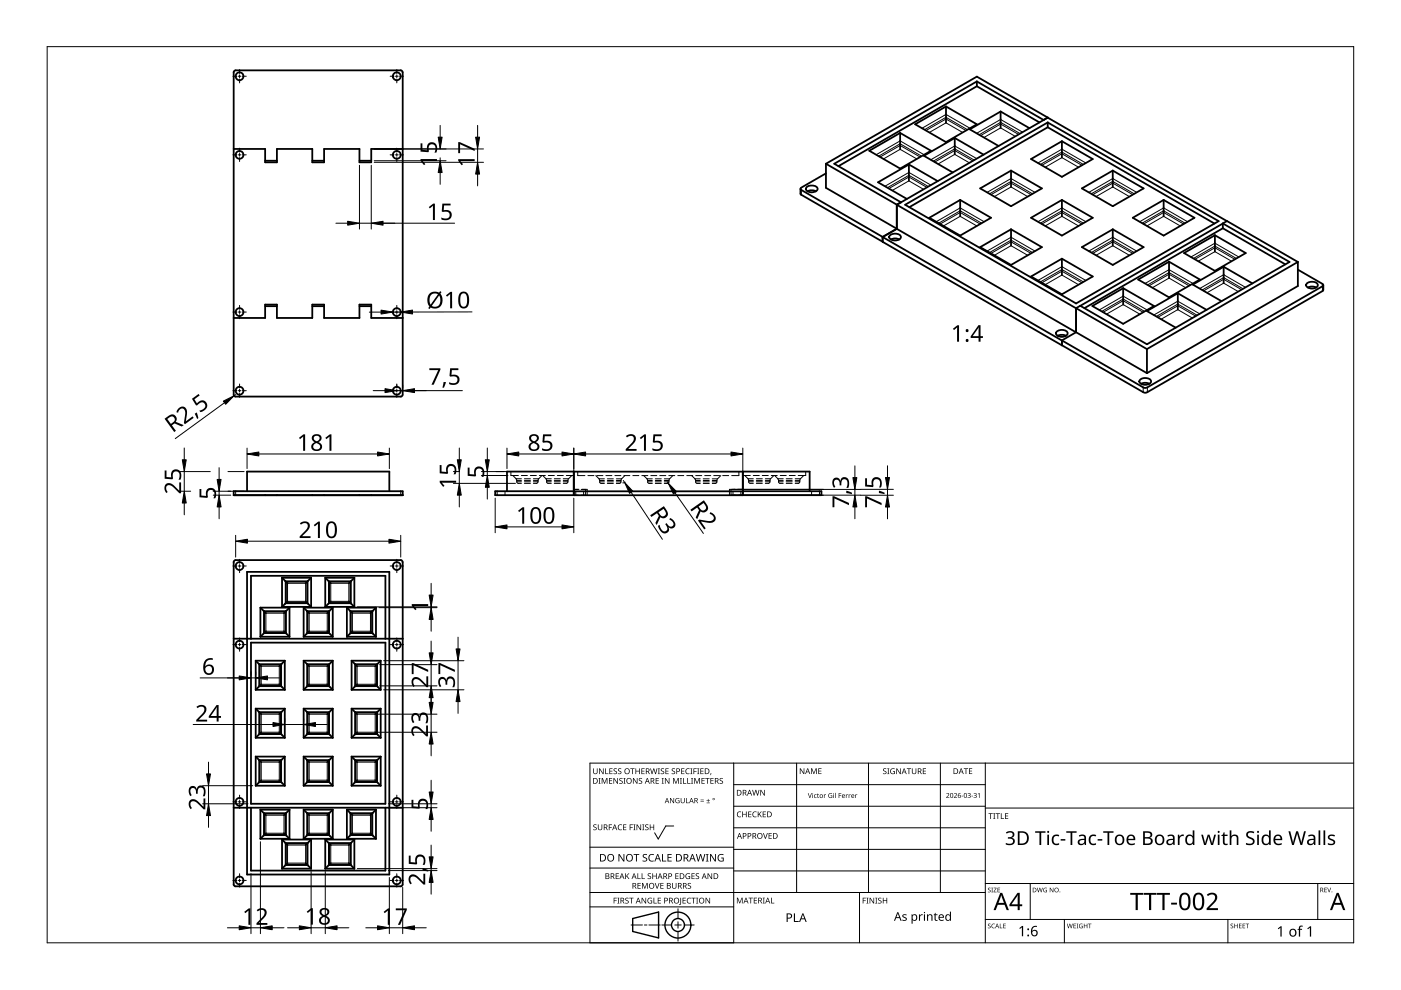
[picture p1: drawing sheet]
<svg xmlns="http://www.w3.org/2000/svg" width="297mm" height="210mm" viewBox="0 0 297 210" stroke-linecap="round" stroke-linejoin="round" font-family="sans-serif">
<g fill="none" stroke="#000" stroke-width=".38">
<path d="M49.5 15.3v68.4M50 14.9l-.5 .4M50 14.9h35l.3 .2v.2M85.4 15.3v68.4M207.1 18.3l13.3 7.7M207.1 17.3l14.2 8.1M207.1 17.3v1M207.1 17.3l-30.2 17.4 14.1 8.2M207.1 18.3l-29.3 16.9M49.5 31.6h6.7v2.8h2.5v-2.8h7.5v2.8h2.5v-2.8h7.5v2.8h2.5v-2.8h6.7M58.7 34.1h-2.5M68.7 34.1h-2.5"/>
<path d="M78.7 34.1h-2.5M169.9 39.8l-.2 .3 .2 .2M171 39.8a1.5 1.5 0 0 1 2.4 .3 1.44 1.44 0 0 1-2.5 0zM175.1 34.7l32-18.5 68.1 39.3M175.1 34.7v5.1l15 8.7M175.1 36.8l-5.2 3M175.1 34.7l68.1 39.3M184.3 32l6.5-3.8 6.6 3.8-6.6 3.7zM190.8 28.2v3.5M192.7 34.9l6.1 3.5M192.7 34.9l-6.5 3.8 6.1 3.5M192.7 34.9v3.4"/>
<path d="M194 26.4l6.6-3.8 6.5 3.8-6.5 3.7zM200.6 22.6v3.4M202.4 29.3l-6.5 3.7 6.1 3.6M202.4 29.3v3.4M202.4 29.3l6.1 3.5M207.8 39.9l6.6-3.7 6.5 3.7-6.5 3.8zM212.1 23.6l-6.5 3.8 6.1 3.6M212.1 23.6v3.5M212.1 23.6l6.2 3.6M214.4 36.2v3.4M218.6 33.7l6.5-3.8 6.6 3.8-6.6 3.8zM221.3 25.4v.1"/>
<path d="M221.3 25.4l.8-.5-32 18.5M222.1 26v1M222.1 27l35.4 20.4M222.1 27l-29.3 16.9M225.1 29.9v3.5M229.4 39.9l6.5-3.7 6.6 3.7-6.6 3.8zM235.9 36.2v3.4M169.7 41.1l.2 .2M169.7 40v1M169.9 40.3l72.5 41.8M169.9 41.3l55.2 31.9M171.2 40.6l.9-.2 .9 .2"/>
<path d="M188.6 50a1.74 1.74 0 0 1 2.3 0l.1 .3a1.44 1.44 0 0 1-2.5 0zM188.9 50.8l.9-.2 .9 .2M190.1 48.5l38 22M190.1 48.5l-3 1.8v1M190.1 43.4v5.1M191 42.9h.1M191 42.9l-.9 .5M191.9 43.4l30.2-17.4 36.3 20.9-30.3 17.4zM197 46.2l6.6-3.8 6.5 3.8-6.5 3.7zM203.6 42.4v3.5M207.8 52.4l6.6-3.8 6.5 3.8-6.5 3.8zM214.4 48.6v3.5"/>
<path d="M218.6 46.2l6.5-3.8 6.6 3.8-6.6 3.7zM218.6 58.6l6.5-3.8 6.6 3.8-6.6 3.8zM225.1 42.4v3.5M225.1 54.8v3.5M229.4 52.4l6.5-3.8 6.6 3.8-6.6 3.8zM235.9 48.6v3.5M240.2 46.2l6.5-3.8 6.6 3.8-6.6 3.7zM241.3 59.3l6.6-3.8 6.5 3.8-6.5 3.7zM246.7 42.4v3.5M247.9 55.5v3.5M251 53.7l6.6-3.8 6.5 3.8-6.5 3.7zM257.6 49.9v3.4"/>
<path d="M259.3 48.4l-29.4 16.9M259.3 48.4v-1l14.1 8.1-30.2 17.5-14.2-8.2M259.3 48.4l13.2 7.7M259.4 56.6v3.4M259.4 56.6l6.1 3.5M259.4 56.6l-6.5 3.7 6.1 3.6M260.1 46.9l-31.1 17.9M275.2 55.5v5.1l-32 18.5M275.2 55.5l-32 18.5M275.2 57.2l5.2 3M49.5 67.4h6.7v-2.8h2.5v2.8h7.5v-2.8h2.5v2.8h7.5v-2.8h2.5v2.8h6.7M56.2 64.9h2.5"/>
<path d="M66.2 64.9h2.5M76.2 64.9h2.5M224 70.4a1.73 1.73 0 0 1 2.3 0l.1 .3a1.4 1.4 0 0 1-2.5 0zM224.2 71.2l.6-.2h.7l.5 .2M225.1 73.2l17.3 10M225.2 73.2h-.1M228.1 70.4l-3 1.8v1M228.1 70.4l15.1 8.7M229 64.8l-.9 .5v5.1M231.6 64.9l6.5-3.8 6.6 3.8-6.6 3.8zM238.1 61.1v3.5M243.2 74v5.1"/>
<path d="M249.7 62.2v3.4M249.7 62.2l6.1 3.5M249.7 62.2l-6.5 3.8 6.1 3.5M277 60.2a1.77 1.77 0 0 1 2.3 0l.1 .3a1.44 1.44 0 0 1-2.5 0zM277.3 61l.9-.2 .9 .2M280.4 60.2l.1 .3-.1 .2M280.4 61.7l-37.2 21.5-.4 .1-.4-.1M280.4 60.7l-37.1 21.4M280.6 60.4l-.1 1.1-.1 .2M49.5 83.7l.5 .4M85.3 83.7v.2l-.3 .2h-35M241.7 80.6a1.5 1.5 0 0 1 2.4 .3 1.44 1.44 0 0 1-2.5 0z"/>
<path d="M241.9 81.4l.9-.2 .9 .2M242.4 82.1l.4 .2 .4-.2M49.5 105h.1M49.5 105h35.9M49.5 119.2v68.3M50 118.8l-.4 .2-.1 .2M50 118.8h35M52.4 104.2v-4.2h30.1v4.2M56.2 105h.1M58.7 105h.1M66.2 105h.1M68.7 105h.1"/>
<path d="M76.2 105h.1M78.7 105h.1M85 118.8l.3 .2v.2M85.4 105h.1M85.4 105v-.8h-35.9v.8M85.4 119.2v68.3M105 104.2h69.2v.8h-69.2zM107.5 104.2v-4.2h14.2v5M157.5 100h-35.8M171.7 104.2v-4.2h-14.2v5M52.4 121.3h30.1v64.1h-30.1zM53.2 135.4v-13.3h28.5v13.3"/>
<path d="M53.2 136.3h28.5v34.1h-28.5zM55.2 128.8v6.2M55.2 128.8l1.2 1.2M55.2 135h6.2M55.2 128.8h6.2M56 129.7h4.5v4.5h-4.5zM56.4 133.8l-1.2 1.2M59.8 122.5v6.2M59.8 128.7h6.2M59.8 122.5l1.2 1.2M59.8 122.5h6.2M60.2 133.8l1.2 1.2"/>
<path d="M60.6 123.3h4.5v4.5h-4.5zM61 127.5l-1.2 1.2M61.4 128.8v6.2M61.4 128.8l-1.2 1.2M64.4 128.8h6.1M64.4 128.8v6.2M64.4 135h6.1M64.4 128.8l1.1 1.2M64.8 127.5l1.2 1.2M65.2 129.7h4.5v4.5h-4.5zM65.5 133.8l-1.1 1.2M66 122.5v6.2"/>
<path d="M66 122.5l-1.2 1.2M69 122.5h6.1M69 122.5v6.2M69 128.7h6.1M69 122.5l1.1 1.2M69.4 133.8l1.1 1.2M69.8 123.3h4.5v4.5h-4.5zM70.1 127.5l-1.1 1.2M70.5 128.8v6.2M70.5 128.8l-1.1 1.2M73.5 128.8h6.2M73.5 128.8v6.2"/>
<path d="M73.5 135h6.2M73.5 128.8l1.2 1.2M74 127.5l1.1 1.2M74.4 129.7h4.5v4.5h-4.5zM74.7 133.8l-1.2 1.2M75.1 122.5l-1.1 1.2M75.1 122.5v6.2M78.5 133.8l1.2 1.2M79.7 128.8l-1.2 1.2M79.7 128.8v6.2M85.4 135.4h-35.9M54.2 140.1h6.2"/>
<path d="M54.2 140.1v6.2M54.2 150.3v6.1M54.2 150.3l1.2 1.1M54.2 146.3h6.2M54.2 140.1l.8 .8M55 151.1h4.5v4.5h-4.5zM55 140.9h4.5v4.5h-4.5zM55 140.9l.4 .4M55.4 155.3l-1.2 1.1M55.4 145.1l-1.2 1.2M59.2 155.3l1.2 1.1M59.2 145.1l1.2 1.2"/>
<path d="M60.4 150.3l-1.2 1.1M60.4 150.3h-6.2M60.4 140.1l-1.2 1.2M60.4 140.1v6.2M60.4 150.3v6.1M60.4 156.4h-6.2M64.4 140.1h6.1M64.4 150.3l1.1 1.1M64.4 140.1l1.1 1.2M64.4 140.1v6.2M64.4 150.3v6.1M64.4 146.3h6.1"/>
<path d="M65.2 151.1h4.5v4.5h-4.5zM65.2 140.9h4.5v4.5h-4.5zM65.5 145.1l-1.1 1.2M65.5 155.3l-1.1 1.1M69.4 155.3l1.1 1.1M69.4 145.1l1.1 1.2M70.5 140.1l-1.1 1.2M70.5 150.3h-6.1M70.5 150.3l-1.1 1.1M70.5 140.1v6.2M70.5 150.3v6.1M70.5 156.4h-6.1"/>
<path d="M74.5 140.1v6.2M74.5 150.3v6.1M74.5 150.3l1.2 1.1M74.5 140.1l.9 .8M74.5 146.3h6.2M74.5 140.1h6.2M75.4 151.1h4.5v4.5h-4.5zM75.4 140.9l.3 .4M75.4 140.9h4.5v4.5h-4.5zM75.7 155.3l-1.2 1.1M75.7 145.1l-1.2 1.2M79.5 155.3l1.2 1.1"/>
<path d="M79.5 145.1l1.2 1.2M80.7 140.1v6.2M80.7 150.3v6.1M80.7 156.4h-6.2M80.7 150.3l-1.2 1.1M80.7 150.3h-6.2M80.7 140.1l-1.2 1.2M53.2 171.3v13.3h28.5v-13.3M54.2 160.4h6.2M54.2 160.4l.8 .9M54.2 160.4v6.2M54.2 166.6h6.2"/>
<path d="M55 161.3h4.5v4.5h-4.5zM55 161.3l.4 .3M55.2 177.8h6.2M55.2 171.7v6.1M55.2 171.7h6.2M55.2 171.7l1.2 1.1M55.4 165.4l-1.2 1.2M56 172.5h4.5v4.5h-4.5zM56.4 176.7l-1.2 1.1M59.2 165.4l1.2 1.2M59.8 178v6.2M59.8 178h6.2"/>
<path d="M59.8 178l1.2 1.2M60.2 176.7l1.2 1.1M60.4 160.4l-1.2 1.2M60.4 160.4v6.2M60.6 178.8h4.5v4.5h-4.5zM61.4 171.7v6.1M61.4 171.7l-1.2 1.1M64.4 160.4h6.1M64.4 171.7l1.1 1.1M64.4 171.7h6.1M64.4 160.4l1.1 1.2M64.4 160.4v6.2"/>
<path d="M64.4 171.7v6.1M64.4 166.6h6.1M64.4 177.8h6.1M65.2 161.3h4.5v4.5h-4.5zM65.2 172.5h4.5v4.5h-4.5zM65.5 176.7l-1.1 1.1M65.5 165.4l-1.1 1.2M66 178v6.2M66 178l-1.2 1.2M69 178l1.1 1.2M69 178h6.1M69 178v6.2"/>
<path d="M69.4 165.4l1.1 1.2M69.4 176.7l1.1 1.1M69.8 178.8h4.5v4.5h-4.5zM70.5 160.4l-1.1 1.2M70.5 160.4v6.2M70.5 171.7v6.1M70.5 171.7l-1.1 1.1M73.5 171.7h6.2M73.5 171.7l1.2 1.1M73.5 177.8h6.2M73.5 171.7v6.1M74.4 172.5h4.5v4.5h-4.5z"/>
<path d="M74.5 160.4v6.2M74.5 160.4l1.2 1.2M74.5 166.6h6.2M74.5 160.4h6.2M74.7 176.7l-1.2 1.1M75.1 178l-1.1 1.2M75.1 178v6.2M75.4 161.3h4.5v4.5h-4.5zM75.7 165.4l-1.2 1.2M78.5 176.7l1.2 1.1M79.5 165.4l1.2 1.2M79.7 171.7v6.1"/>
<path d="M79.7 171.7l-1.2 1.1M80.7 160.4v6.2M80.7 160.4l-1.2 1.2M85.4 171.3h-35.9M49.5 187.5l.5 .4M50 187.9h35M59.8 184.2h6.2M61 183l-1.2 1.2M64.8 183l1.2 1.2M69 184.2h6.1M70.1 183l-1.1 1.2M74 183l1.1 1.2"/>
<path d="M85.3 187.5v.2l-.3 .2"/>
<circle cx="50.8" cy="16.2" r=".84"/>
<circle cx="84.1" cy="16.2" r=".85"/>
<circle cx="50.8" cy="32.8" r=".83"/>
<circle cx="84.1" cy="32.8" r=".84"/>
<circle cx="50.8" cy="66.2" r=".84"/>
<circle cx="84.1" cy="66.2" r=".84"/>
<circle cx="50.8" cy="82.8" r=".84"/>
<circle cx="84.1" cy="82.8" r=".85"/>
<circle cx="50.8" cy="136.7" r=".83"/>
<circle cx="50.8" cy="120" r=".84"/>
<circle cx="84.1" cy="136.7" r=".84"/>
<circle cx="84.1" cy="120" r=".85"/>
<circle cx="50.8" cy="170" r=".84"/>
<circle cx="84.1" cy="170" r=".85"/>
<circle cx="50.8" cy="186.7" r=".83"/>
<circle cx="84.1" cy="186.7" r=".84"/>
</g>
<g fill="none" stroke="#000" stroke-width=".21">
<path d="M186.3 33.1l4.5-2.6 4.6 2.6M187.3 33.7l3.5-2 3.6 2M195.1 33.3l-4.3-2.5-4.2 2.5M195.5 27.2l5.1-2.9 5.1 2.9M195.9 32.8l-5.1-2.9-5 2.9M196.3 27.7l4.3-2.5 4.2 2.5M196.5 39.7l-3.8-2.2-4.2 2.5M196.8 39.6l-4.1-2.4-4.6 2.6M197 28.1l3.6-2.1 3.5 2.1M197.4 39.2l-4.7-2.6-5.1 2.9M205.1 27.5l-4.5-2.6-4.6 2.6M205.5 34.5l-3.1-1.8-3.5 2.1"/>
<path d="M206.2 34.1l-3.8-2.2-4.2 2.5M206.6 33.9l-4.2-2.3-4.5 2.6M207.1 33.6l-4.7-2.7-5.1 3M215.3 28.9l-3.2-1.8-3.5 2.1M216 28.5l-3.9-2.2-4.2 2.5M216.3 28.3l-4.2-2.4-4.5 2.7M216.8 28l-4.7-2.7-5 3M220.1 34.6l5-3 5.1 3M220.6 34.9l4.5-2.7 4.6 2.7M220.9 35l4.2-2.4 4.3 2.4M221.6 35.5l3.5-2.1 3.6 2.1M169.9 40.3v1"/>
<path d="M195.8 40.1l-3.1-1.8-3.5 2.1M207.1 47.9l-3.5-2-3.6 2M207.8 47.5l-4.2-2.5-4.3 2.5M208.1 47.3l-4.5-2.6-4.6 2.6M208.7 47l-5.1-2.9-5.1 2.9M209.8 41.1l4.6-2.6 4.5 2.6M217.9 41.7l-3.5-2.1-3.6 2.1M217.9 54.1l-3.5-2-3.6 2M218.6 41.3l-4.2-2.5-4.3 2.5M218.6 53.7l-4.2-2.4-4.3 2.4M218.9 53.5l-4.5-2.6-4.6 2.6M219.4 40.8l-5-2.9-5.1 2.9"/>
<path d="M219.4 53.2l-5-2.9-5.1 2.9M228.7 47.9l-3.6-2-3.5 2M229.4 47.5l-4.3-2.5-4.2 2.5M229.4 60l-4.3-2.5-4.2 2.5M229.7 59.8l-4.6-2.7-4.5 2.7M229.7 47.3l-4.6-2.6-4.5 2.6M230.2 47l-5.1-2.9-5 2.9M230.2 59.5l-5.1-3-5 3M231.4 41.1l4.5-2.6 4.6 2.6M239.5 41.7l-3.6-2.1-3.5 2.1M239.5 54.1l-3.6-2-3.5 2M240.2 41.3l-4.3-2.5-4.2 2.5"/>
<path d="M240.2 53.7l-4.3-2.4-4.2 2.4M240.5 53.5l-4.6-2.6-4.5 2.6M241 40.8l-5.1-2.9-5.1 2.9M241 53.2l-5.1-2.9-5.1 2.9M250.2 47.9l-3.5-2-3.5 2M251 47.5l-4.3-2.5-4.2 2.5M251.3 47.3l-4.6-2.6-4.5 2.6M251.8 47l-5.1-2.9-5.1 2.9M252.5 54.5l5.1-2.9 5.1 2.9M253 54.8l4.6-2.6 4.5 2.6M253.3 55l4.3-2.5 4.2 2.5M254 55.4l3.6-2.1 3.5 2.1"/>
<path d="M228.7 60.4l-3.6-2.1-3.5 2.1M233.1 65.7l5-2.9 5.1 2.9M233.6 66l4.5-2.6 4.6 2.6M233.9 66.2l4.2-2.4 4.3 2.4M234.6 66.6l3.5-2 3.6 2M251.4 61l-3.5-2-3.6 2M252.1 60.6l-4.2-2.5-4.3 2.5M252.4 60.4l-4.5-2.6-4.6 2.6M252.8 67.4l-3.1-1.8-3.5 2.1M252.9 60.1l-5-2.9-5.1 2.9M253.5 67l-3.8-2.2-4.2 2.5M253.8 66.8l-4.1-2.3-4.5 2.6"/>
<path d="M254.4 66.5l-4.7-2.6-5.1 2.9M262.5 61.8l-3.1-1.8-3.5 2.1M263.2 61.4l-3.8-2.2-4.2 2.5M263.6 61.2l-4.2-2.3-4.5 2.6M264.1 60.9l-4.7-2.7-5 3M280.4 60.7v1M242.4 82.1v1.1M243.3 82.1v1.1M50 104.2v.8M85 104.2v.8M105.4 104.2v.8M173.7 104.2v.8"/>
<path d="M55.9 129.5h4.8v4.8h-4.8zM56.4 130h3.8v3.8h-3.8zM60.5 123.2h4.8v4.8h-4.8zM61 123.7h3.8v3.8h-3.8zM65.1 129.5h4.8v4.8h-4.8zM65.5 130h3.9v3.8h-3.9zM69.6 123.2h4.8v4.8h-4.8zM70.1 123.7h3.9v3.8h-3.9zM74.2 129.5v4.8M74.2 129.5h4.8v4.8h-4.8M74.7 130h3.8v3.8h-3.8zM54.9 140.8h4.8v4.8h-4.8z"/>
<path d="M54.9 150.9h4.8v4.8h-4.8zM55.4 151.4h3.8v3.9h-3.8zM55.4 141.3h3.8v3.8h-3.8zM65.1 140.8h4.8v4.8h-4.8zM65.1 150.9h4.8v4.8h-4.8zM65.5 141.3h3.9v3.8h-3.9zM65.5 151.4h3.9v3.9h-3.9zM75.2 150.9h4.8v4.8h-4.8zM75.2 140.8h4.8v4.8h-4.8zM75.7 141.3h3.8v3.8h-3.8zM75.7 151.4h3.8v3.9h-3.8zM54.9 161.1h4.8v4.8h-4.8z"/>
<path d="M55.4 161.6h3.8v3.8h-3.8zM55.9 172.4h4.8v4.8h-4.8zM56.4 172.8h3.8v3.9h-3.8zM60.5 178.7h4.8v4.8h-4.8zM61 179.2h3.8v3.8h-3.8zM65.1 172.4h4.8v4.8h-4.8zM65.1 161.1h4.8v4.8h-4.8zM65.5 161.6h3.9v3.8h-3.9zM65.5 172.8h3.9v3.9h-3.9zM69.6 178.7h4.8v4.8h-4.8zM70.1 179.2h3.9v3.8h-3.9zM74.2 172.4v4.8"/>
<path d="M74.2 172.4h4.8v4.8h-4.8M74.7 172.8h3.8v3.9h-3.8zM75.2 161.1h4.8v4.8h-4.8zM75.7 161.6h3.8v3.8h-3.8z"/>
</g>
<g fill="none" stroke="#000" stroke-width=".21">
<path d="M108.3 100v.8h1.6M170.8 100v.8h-1.6M107.1 104.2v.8M108.7 100.8l.8 .9 .1 .6 .3 .2M110.5 100.8h1.3M110.6 102.5h-.7M112.4 100.8h1.3M112.5 102.5h-1.3M113.7 102.5h-.6M114.4 100.8h1.2M114.9 100.8l-.8 .9-.1 .6-.3 .2M115.1 100.8l.8 .9v.2"/>
<path d="M115.9 102.2l.3 .3M115.9 101.9v.3M116.3 100.8h1.2M116.9 102.5h-.7M118.2 100.8h1.2M118.8 102.5h-1.3M120.1 100.8h1.6M120.4 102.2l-.2 .2-.8 .1M120.4 101.9v.3M121.2 100.8l-.7 .7-.1 .4M121.7 103.8h.9M121.7 105h.9"/>
<path d="M122.1 104.2v.8M122.5 100v.8h1.5M122.8 103.8h-1.1M123.2 103.8h1v1.2h-1M123.4 103.8h1.1v1.2M123.7 104.2v.8M124.7 100.8h1.2M126.3 100.8l.7 .7 .1 .4M126.6 100.8h1.2M127.1 102.2l.2 .3h.8M127.2 101.9v.3M128.5 100.8h1.2"/>
<path d="M128.8 102.5h1.2M130.4 100.8h1.2M130.7 102.5h.6M131.6 102.2l-.3 .3M131.7 101.9v.3M131.8 101.5l-.2 .4M132.3 100.8h1.2M132.5 100.8l-.7 .7M134.2 100.8h1.2M136.1 100.8h1.3M136.5 100.8l.8 .8v.3M137.3 102.2l.3 .3"/>
<path d="M137.3 101.9v.3M137.7 102.5h.6M138 100.8h1.3M138.9 102.5h1.3M139.9 100.8h1.3M141.8 100.8h1.3M141.8 101.9l-.1 .6h-.9M142.7 100.8l-.8 .7-.1 .4M143.7 100.8h1.3M145.6 100.8h1.3M146.7 100.8l.6 .7M147.3 101.5l.2 .4"/>
<path d="M147.5 101.9v.4l.3 .2M147.5 100.8h1.3M147.8 102.5h.7M149.1 102.5h1.3M149.4 100.8h1.3M151.3 100.8h1.3M152 101.9l-.2 .6h-.8M152.8 100.8l-.7 .7-.1 .4M153.2 100.8h1.3M155.4 104.2v.8M155.8 103.8h-1.1v1.2M155.9 103.8h-.9v1.2h.9"/>
<path d="M156.4 103.8h1.1M156.6 103.8h.9M156.7 100v.8h-1.6M157.1 104.2v.8M157.5 100.8h1.6M157.5 105h-.9M157.9 100.8l.8 .9v.2M158.7 102.2l.3 .3h.7M158.7 101.9v.3M159.7 100.8h1.3M161.6 100.8h1.3M161.6 102.5h-1.2"/>
<path d="M163.5 100.8h1.3M164.1 100.8l-.8 .9-.2 .7-.8 .1M164.2 100.8l.7 .7M164.9 101.5l.2 .8 .3 .2M165.4 100.8h1.3M166.1 102.5h-.7M167.3 100.8h1.3M168 102.5h-1.3M169.2 102.5h-.6M170.4 100.8l-.8 .9-.1 .6-.3 .2M172.1 104.2v.8"/>
</g>
<g fill="none" stroke="#000" stroke-width=".21">
<path d="M110.6 101.9h-1M110.6 101.5h-1.2M110.6 102.2h-1M112.5 101.9h-1.3M112.5 101.5h-1.3M112.5 102.2h-1.3M114.1 101.9h-1M114.1 102.2h-1M114.2 101.5h-1.1M116.9 101.9h-1M116.9 101.5h-1.1M116.9 102.2h-1"/>
<path d="M118.8 101.9h-1.3M118.8 101.5h-1.3M118.8 102.2h-1.3M120.4 102.2h-1M120.4 101.9h-1M120.6 101.5h-1.2M127 101.5h1.1M127.2 102.2h.9M128.1 101.9h-.9M128.8 101.5h1.2M128.8 102.2h1.2M130 101.9h-1.2"/>
<path d="M130.7 101.5h1.1M130.7 102.2h1M131.7 101.9h-1M137.2 101.5h1.1M137.3 102.2h1M138.3 101.9h-1M138.9 101.5h1.3M138.9 102.2h1.3M140.2 101.9h-1.3M140.8 101.5h1.2M140.8 102.2h1M141.8 101.9h-1"/>
<path d="M147.3 101.5h1.2M147.5 102.2h1M148.5 101.9h-1M149.1 101.5h1.3M149.1 102.2h1.3M150.4 101.9h-1.3M151 101.5h1.1M151 102.2h1M152 101.9h-1M159.7 101.5h-1.1M159.7 101.9h-1M159.7 102.2h-1"/>
<path d="M161.6 101.9h-1.2M161.6 101.5h-1.2M161.6 102.2h-1.2M163.2 101.9h-.9M163.2 102.2h-.9M163.4 101.5h-1.1M166.1 101.9h-1M166.1 101.5h-1.2M166.1 102.2h-1M168 101.9h-1.3M168 101.5h-1.3M168 102.2h-1.3"/>
<path d="M169.6 101.9h-1M169.6 102.2h-1M169.7 101.5h-1.1"/>
</g>
<path d="M10 9.9h277v190h-277z" fill="none" stroke="#000" stroke-width=".21"/>
<g fill="none" stroke="#000" stroke-width=".21">
<path d="M125.1 179.6h30.5M142.8 175.1h-1.6l-1.6 2.8-.8-1.3M155.6 166.4h53.3M155.6 161.8v38.1h-30.5v-38.1h161.9M168.9 161.8v27.4M184.1 161.8v27.4M199.4 161.8v27.4M208.9 170.9h-53.3M208.9 175.5h-53.3M208.9 161.8v38.1M287 171.3h-78.1M125.1 192.3h30.5"/>
<path d="M125.1 189.2h83.8M133.8 196.1h2.4M136.6 196.1h.6M140 196.1h-2.4M140.3 196.1h2.1M143.1 196.1h1.3M143.7 195.4v1.4M143.7 197.5v2M143.7 192.7v2M147.2 196.1h-2.1M155.6 180.1h53.3M155.6 184h-30.5"/>
<path d="M182.2 189.2v10.7M208.9 184.7h-53.3M218.4 187.3v7.6M225.7 194.9v5M260.3 194.9v5M279.4 187.3v7.6M287 194.9h-78.1M287 187.3h-78.1"/>
</g>
<g fill="#000">
<path d="M125.8 174.9l.5-.1h.2l-.1 .2a.25 .25 0 0 0-.3-.1 .25 .25 0 0 0 0 .4 .42 .42 0 0 1 .4 .5 .42 .42 0 0 1-.7 .2v-.1a.27 .27 0 0 0 .5 0 .27 .27 0 0 0-.1-.4l-.4-.2zM125.8 162.9h.1v.8a.32 .32 0 0 0 .3 .3 .32 .32 0 0 0 .3-.3v-.8h.2v.8a.47 .47 0 0 1-.5 .4 .47 .47 0 0 1-.4-.4zM126.9 165h.4l-.1 .1v1l.1 .1h-.4l.1-.1v-1zM126.8 174.8h.1v.8a.32 .32 0 0 0 .3 .3 .32 .32 0 0 0 .3-.3v-.8h.2v.8a.47 .47 0 0 1-.5 .4 .47 .47 0 0 1-.4-.4zM127 162.9h.2l.6 1v-1h.2v1.2h-.2l-.7-1 .1 1h-.2zM127.6 165h.2l.4 1 .4-1h.2v1.2h-.2v-1.1l-.4 1.1h-.1l-.4-1.1v1.1h-.1zM128.3 162.9h.2v1.1h.5v.1h-.7zM129.1 174.8h.7v.1h-.6v.5h.5v.1h-.5v.5h-.1zM129.1 165h.7v.1h-.5v.4h.5v.1h-.5v.4h.5v.2h-.7zM129.2 162.9h.7v.1h-.5v.4h.4v.2h-.4v.4h.5v.1h-.7zM130.1 163l.5-.1 .2 .1v.1a.25 .25 0 0 0-.4-.1 .25 .25 0 0 0 0 .4 .42 .42 0 0 1 .4 .5 .42 .42 0 0 1-.7 .2v-.1a.27 .27 0 0 0 .5 0 .27 .27 0 0 0-.1-.4l-.4-.2zM130.1 165h.1l.7 1v-1h.1v1.2h-.2l-.6-1v1h-.1z"/>
<path d="M131.1 175l.5-.2 .3 .1-.1 .1a.49 .49 0 0 0-.7 .4 .49 .49 0 0 0 .8 .4 .57 .57 0 0 1-.8 0 .57 .57 0 0 1 0-.8zM131.1 163l.4-.1 .2 .1v.1a.25 .25 0 0 0-.4-.1 .25 .25 0 0 0 0 .4 .42 .42 0 0 1 .4 .5 .42 .42 0 0 1-.6 .2v-.1a.27 .27 0 0 0 .4 0 .27 .27 0 0 0-.1-.4l-.3-.2zM131.4 165.1l.4-.2 .2 .1v.1a.25 .25 0 0 0-.4-.1 .25 .25 0 0 0 0 .4l.4 .2v.4l-.4 .2-.3-.1 .1-.1a.27 .27 0 0 0 .4 .1 .27 .27 0 0 0-.1-.4l-.4-.3zM132.2 165h.4l-.1 .1v1l.1 .1h-.4l.1-.1v-1zM132.1 174.8h.7v.1h-.5v.4h.5v.1h-.5v.5h.5v.1h-.7zM133.5 174.8h.7v.1h-.5v.5h.5v.1h-.5v.5h-.2zM133.6 162.9h.9v.1h-.3v1.1h-.2v-1.1h-.4zM134.3 174.8h.4l-.1 .1v1l.1 .1h-.4l.1-.1v-1zM134.2 165h.2l.6 1v-1h.2v1.2h-.2l-.7-1v1h-.1zM134.7 162.9h.2v.5h.6v-.5h.2v1.2h-.2v-.5h-.6v.5h-.2zM135 174.8h.1l.7 1v-1h.1v1.2h-.2l-.6-1v1h-.1zM135.5 165.1l.4-.2 .2 .1v.1a.25 .25 0 0 0-.4-.1 .25 .25 0 0 0 0 .4l.4 .2v.4l-.4 .2-.3-.1 .1-.1a.27 .27 0 0 0 .4 .1 .27 .27 0 0 0-.1-.4l-.3-.3z"/>
<path d="M136.2 174.8h.4l-.1 .1v1l.1 .1h-.4l.1-.1v-1zM136 162.9h.7v.1h-.6v.4h.5v.2h-.5v.4h.6v.1h-.7zM136.8 174.9l.4-.1h.3l-.1 .2a.25 .25 0 0 0-.3-.1 .25 .25 0 0 0 0 .4 .42 .42 0 0 1 .4 .5 .42 .42 0 0 1-.7 .2v-.1a.27 .27 0 0 0 .5 0 .27 .27 0 0 0-.1-.4l-.4-.2zM137.8 174.8h.1v.5h.6v-.5h.2v1.2h-.2v-.6h-.6v.6h-.1zM137.8 162.9h.2l.3 1 .2-1h.2l.3 1 .2-1h.2l-.3 1.2h-.2l-.3-1-.3 1h-.1zM139 165h.7v.1h-.5v.4h.5v.1h-.5v.4h.5v.2h-.7zM139.5 162.9h.4l-.1 .1v1l.1 .1h-.4l.1-.1v-1zM140.3 165h.4l-.1 .1v1l.1 .1h-.4l.1-.1v-1zM140.1 163l.5-.1 .2 .1v.1a.25 .25 0 0 0-.4-.1 .25 .25 0 0 0 0 .4 .42 .42 0 0 1 .4 .5 .42 .42 0 0 1-.7 .2l.1-.1a.27 .27 0 0 0 .4 0 .27 .27 0 0 0-.1-.4l-.4-.2zM141.1 162.9h.7v.1h-.6v.4h.5v.2h-.5v.4h.6v.1h-.7zM141 165h.1l.7 1v-1h.1v1.2h-.1l-.7-1v1h-.1zM142.1 169.2h.1l.6 .9v-.9h.1v1.1h-.1l-.6-.9v.9h-.1z"/>
<path d="M142.5 163l.4-.1 .2 .1v.1a.25 .25 0 0 0-.4-.1 .25 .25 0 0 0 0 .4 .42 .42 0 0 1 .4 .5 .42 .42 0 0 1-.6 .2v-.1a.27 .27 0 0 0 .4 0 .27 .27 0 0 0-.1-.4l-.4-.2zM142.7 165h.2l.4 1 .4-1h.2v1.2h-.1v-1.1l-.4 1.1h-.2l-.4-1.1v1.1h-.1zM143.3 169.3l.5-.1 .3 .1-.1 .1a.45 .45 0 0 0-.7 .3 .45 .45 0 0 0 .6 .5v-.4h-.2v-.1h.4v.6a.6 .6 0 0 1-.8-.2 .6 .6 0 0 1 0-.8zM144.2 165h.4l-.2 .1v1l.2 .1h-.4l.1-.1v-1zM144.8 165h.2v1h.5v.2h-.7zM144.4 162.9h.7v.1h-.5v.4h.5v.2h-.5v.4h.5v.1h-.7zM144.3 169.2h.2v.7a.28 .28 0 0 0 .2 .3 .28 .28 0 0 0 .3-.3v-.7h.2v.7a.42 .42 0 0 1-.5 .4 .42 .42 0 0 1-.4-.4zM145.5 169.2h.1v1h.5v.1h-.6zM145.7 165h.2v1h.5v.2h-.7zM145.5 163.1l.3-.2 .4 .1v.1l-.3-.1a.49 .49 0 0 0-.4 .7 .49 .49 0 0 0 .7 .3 .57 .57 0 0 1-.8-.1 .57 .57 0 0 1 0-.8zM146.4 162.9h.4l-.1 .1v1l.1 .1h-.4l.1-.1v-1zM146.5 165h.5l-.2 .1v1l.2 .1h-.5l.2-.1v-1z"/>
<path d="M147 162.9h.7v.1h-.5v.5h.5v.1h-.5v.5h-.2zM147.2 165h.2l.4 1 .4-1h.2v1.2h-.2l.1-1.1-.5 1.1h-.1l-.4-1.1v1.1h-.1zM147.8 162.9h.5l-.2 .1v1l.2 .1h-.5l.2-.1v-1zM148.5 169.9h.7v.1h-.7zM148.5 169.5h.7v.2h-.7zM148.5 162.9h.7v.1h-.6v.4h.5v.2h-.5v.4h.6v.1h-.7zM148.7 165h.7v.1h-.5v.4h.5v.1h-.5v.4h.5v.2h-.7zM149.8 170.2h.7v.1h-.7zM149.5 165h.9v.1h-.3v1.1h-.2v-1.1h-.4zM150.1 169.4l.1 .3h.3l-.3 .1v.3l-.1-.3h-.3l.3-.1zM150.7 163.9h.1l-.2 .4zM150.6 165h.7v.1h-.5v.4h.5v.1h-.5v.4h.5v.2h-.7z"/>
<path d="M152.6 165.1l.4-.2 .3 .1-.1 .1a.25 .25 0 0 0-.4-.1 .25 .25 0 0 0 0 .4l.4 .2 .1 .4-.4 .2-.4-.1 .1-.1a.27 .27 0 0 0 .5 .1 .27 .27 0 0 0-.1-.4l-.4-.3zM156.4 172.2l.4-.2 .4 .1-.1 .1a.49 .49 0 0 0-.7 .5 .49 .49 0 0 0 .7 .4 .57 .57 0 0 1-.8 0 .57 .57 0 0 1 0-.8zM157.4 172.1h.1v.5h.7v-.5h.1v1.2h-.1v-.6h-.7v.6h-.1zM158.6 172.1h.7v.1h-.5v.4h.5v.1h-.5v.4h.5v.2h-.7zM159.7 172.2l.3-.2 .4 .1v.1h-.3a.49 .49 0 0 0-.4 .6 .49 .49 0 0 0 .7 .3 .57 .57 0 0 1-.8 0 .57 .57 0 0 1 0-.8zM159.5 167.5h.1l.3 1 .3-1h.1l.3 1 .3-1h.1l-.3 1.2h-.2l-.3-1.1-.2 1.1h-.2zM160.7 172.1h.1v.6l.5-.6h.2l-.5 .5 .5 .7h-.1l-.5-.6-.1 .6h-.1zM161.8 176.6h.1l.4 1.1 .3-1.1h.2l-.4 1.2h-.2zM161.2 167.5h.2l.6 1v-1h.2v1.2h-.2l-.7-1v1h-.1zM161.7 172.1h.7v.1h-.5v.4h.5v.1h-.5v.4h.5v.2h-.7zM163 176.6h.6v.2h-.5v.3h.5v.2h-.5v.4h.5v.1h-.6zM169.6 162.9h.2l.6 1v-1h.1v1.2h-.1l-.7-1v1h-.1z"/>
<path d="M171.3 168.2h.1l.3 .8 .3-.8h.1l-.3 1h-.2zM172.3 168.4h.1v.8h-.1zM172 162.9h.2l.4 1 .3-1h.3v1.2h-.2v-1l-.4 1h-.1l-.4-1.1v1.1h-.1zM172.7 168.5l.3-.1 .1 .2a.28 .28 0 0 0-.4 .2 .28 .28 0 0 0 .4 .3 .36 .36 0 0 1-.5-.1 .36 .36 0 0 1 .1-.5zM173.4 168.2v.2h.3l-.3 .1v.5l.2 .2-.3-.1-.1-.6zM173.5 162.9h.7v.1h-.5v.4h.4v.1h-.4v.5h.5v.1h-.7zM174.7 168.4l.1 .2 .3-.2-.3 .3v.5h-.1zM175.8 168.3l.6-.1-.1 .1a.42 .42 0 0 0-.6 .4 .42 .42 0 0 0 .6 .4v-.3l-.2-.1h.4v.5a.56 .56 0 0 1-.8-.2 .56 .56 0 0 1 .1-.7zM176.7 168.4h.1v.8h-.1zM177.1 168.1h.1v1.1h-.1zM177.8 168.2h.6v.1h-.5v.3h.5v.2h-.5v.4h-.1zM179.3 168.4l.2 .2 .3-.2-.3 .3v.5h-.2z"/>
<path d="M179.9 168.4l.2 .2 .3-.2-.3 .3v.5h-.2zM181.3 168.4l.2 .2 .3-.2-.3 .3v.5h-.2zM187.3 163l.4-.1 .2 .1v.1a.25 .25 0 0 0-.4-.1 .25 .25 0 0 0 0 .4 .42 .42 0 0 1 .4 .5 .42 .42 0 0 1-.6 .2v-.1a.27 .27 0 0 0 .4 0 .27 .27 0 0 0-.1-.4l-.3-.2zM188.1 162.9h.5l-.2 .1v1l.2 .1h-.5l.2-.1v-1zM188.9 163.1l.5-.2 .3 .1v.1a.5 .5 0 0 0-.8 .4 .5 .5 0 0 0 .7 .5v-.4h-.3v-.1h.4v.6a.66 .66 0 0 1-.8-.1 .66 .66 0 0 1 0-.9zM190 162.9h.2l.7 1-.1-1h.2v1.2h-.2l-.6-1v1h-.2zM192.3 162.9h.9v.1h-.4v1.1h-.2v-1.1h-.3zM193.3 162.9h.2v.8a.32 .32 0 0 0 .3 .3 .32 .32 0 0 0 .3-.3v-.8h.2v.8a.47 .47 0 0 1-.5 .4 .47 .47 0 0 1-.5-.4zM195.7 162.9h.6v.1h-.5v.4h.5v.2h-.5v.4h.5v.1h-.6zM200.6 168.3a.37 .37 0 0 1 .6 0 .37 .37 0 0 1-.2 .5l-.2 .3h.5v.1h-.7l.3-.4a.27 .27 0 0 0 .3-.4 .27 .27 0 0 0-.5-.1zM202.3 168.3a.37 .37 0 0 1 .6 0 .37 .37 0 0 1-.3 .5l-.2 .3h.5v.1h-.7l.3-.4a.27 .27 0 0 0 .3-.4 .27 .27 0 0 0-.4-.1zM203.9 168.7h.3v.1h-.3z"/>
<path d="M204.4 162.9h.9v.1h-.4v1.1h-.2v-1.1h-.3zM205.2 168.2h.5l.1 .3-.2 .1a.33 .33 0 0 1 .1 .6 .33 .33 0 0 1-.6-.2 .26 .26 0 0 0 .4 .1 .26 .26 0 0 0 .1-.4l-.3-.1a.23 .23 0 0 0 .3-.1 .23 .23 0 0 0-.1-.3 .23 .23 0 0 0-.3 .1zM206 168.7h.3v.1h-.3zM205.4 162.9h.7v.1h-.5v.4h.5v.1h-.5v.5h.5v.1h-.7zM206.4 168.2h.6l.1 .3-.2 .1a.33 .33 0 0 1 .1 .6 .33 .33 0 0 1-.6-.2 .26 .26 0 0 0 .4 .1 .26 .26 0 0 0 .1-.4l-.3-.1a.23 .23 0 0 0 .3-.1 .23 .23 0 0 0-.1-.3 .23 .23 0 0 0-.3 .1zM207.3 168.4l.4-.3v1.1h-.1v-.9zM209.6 172.4h.9v.2h-.4v1h-.1v-1h-.4zM210.6 172.4h.4l-.1 .1v1l.1 .1h-.4l.1-.1v-1zM211.1 172.4h.9v.2h-.4v1h-.1v-1h-.4zM212.2 172.4h.2v1.1h.5v.1h-.7zM213.1 172.4h.7v.2h-.6v.3h.5v.2h-.5v.4h.6v.1h-.7zM213.3 176.5a1.04 1.04 0 0 1 1-.3 1.04 1.04 0 0 1 .8 .7 .71 .71 0 0 1-.6 .7 .81 .81 0 0 1 .6 1.1 .81 .81 0 0 1-1.1 .5l-.8-.2v-.3a.92 .92 0 0 0 1.6-.4 .75 .75 0 0 0-1.1-.5v-.3a.63 .63 0 0 0 .8-.1 .63 .63 0 0 0 .1-.8l-.6-.1-.6 .3z"/>
<path d="M219.5 176.2h2.2v.4h-.9v2.6h-.4v-2.6h-.9zM223.2 177.2l.6-.2h.8l-.1 .3h-.2a.8 .8 0 0 0-.9 .9 .8 .8 0 0 0 1.1 .6v.3a1.12 1.12 0 0 1-1.4-.3 1.12 1.12 0 0 1 0-1.4zM224.9 177.9h1v.3h-1zM226.1 176.2h2.2v.4h-.9v2.6h-.4v-2.6h-.9zM231.2 177.2l.5-.3 .7 .1-.1 .3h-.1a.8 .8 0 0 0-1 .9 .8 .8 0 0 0 1.2 .6v.3l-.4 .1a1.03 1.03 0 0 1-1.2-1.4zM232.7 177.9h1v.3h-1zM233.9 176.2h2.2v.4h-.9v2.6h-.4v-2.6h-.9zM249.7 177h.3l.1 .4 .4-.4h.5v.3h-.5l-.3 .3-.1 1.6h-.4zM254.7 177h.4l.4 1.8 .6-1.8h.3l.6 1.8 .4-1.8h.4l-.6 2.2h-.4l-.6-1.9-.5 1.9h-.4zM259.4 176.5h.2v.5h.7v.3h-.7v1.2l.2 .4h.5v.2a.67 .67 0 0 1-1-.6v-1.2h-.3v-.2l.3-.2zM260.7 176.1h.4v1.2a.84 .84 0 0 1 .9-.3 .84 .84 0 0 1 .6 .7v1.5h-.4v-1.4a.59 .59 0 0 0-.7-.6 .59 .59 0 0 0-.4 .8v1.2h-.4zM264.3 176.5a1.38 1.38 0 0 1 1.6-.1l-.1 .3-.3-.1a.55 .55 0 0 0-.9 .3 .55 .55 0 0 0 .6 .6l.6 .4 .2 .5a1.19 1.19 0 0 1-1.8 .7v-.4l.2 .1a.82 .82 0 0 0 1.2-.4l-.1-.3-.4-.2a.88 .88 0 0 1-.8-1.4z"/>
<path d="M273.2 176.2h.4l.6 2.5 .6-2.5h.4l.7 2.5 .6-2.5h.4l-.8 3h-.4l-.7-2.5-.7 2.5h-.4zM281.6 177.2a1.29 1.29 0 0 1 1.4-.1l-.1 .3-.4-.2a.35 .35 0 0 0-.6 .2 .35 .35 0 0 0 .4 .4l.1 .1a.66 .66 0 0 1 .7 .8 .66 .66 0 0 1-.9 .5l-.7-.1v-.4l.7 .2 .5-.2v-.3l-.6-.3a.58 .58 0 0 1-.5-.9zM130.1 190.3h.7v.2h-.5v.4h.4v.1h-.4v.6h-.2zM130.5 185.2h.7v.1h-.5v.4h.5v.1h-.5v.4h.5v.2h-.7zM130.9 190.3h.4l-.1 .2v.9l.1 .2h-.4l.1-.2v-.9zM131.1 181.1h.3l.8 1.3v-1.3h.2v1.6h-.3l-.8-1.4v1.4h-.2zM132.6 190.5l.4-.2 .3 .1-.1 .1a.25 .25 0 0 0-.4-.1 .25 .25 0 0 0 0 .4 .4 .4 0 0 1 .5 .3 .4 .4 0 0 1-.3 .5 .4 .4 0 0 1-.5-.2h.1a.27 .27 0 0 0 .5 .1 .27 .27 0 0 0-.1-.5l-.4-.2zM132.6 185.2h.1v.6l.6-.6h.1l-.4 .5 .5 .7h-.2l-.5-.6-.1 .6h-.1zM133.4 190.3h.9v.2h-.4v1.1h-.1v-1.1h-.4zM134.3 181.1h1.2v.2h-.5v1.4h-.2v-1.4h-.5zM135.2 185.2h.1v1h.5v.2h-.6zM135.2 187.2h.6v.1h-.5v.4h.5v.2h-.5v.4h.5v.1h-.6z"/>
<path d="M136 185.2h.2v1h.5v.2h-.7zM136.1 187.2h.2l.4 1 .4-1h.2v1.2h-.1v-1l-.4 1h-.2l-.4-1 .1 1h-.2zM136 190.3h.2l.7 1.1-.1-1.1h.2v1.3h-.2l-.6-1v1h-.2zM136.3 181.2l.4-.1h.5l-.2 .2a.33 .33 0 0 0-.5 .1 .33 .33 0 0 0 .4 .4 .49 .49 0 0 1 .3 .7 .49 .49 0 0 1-.8 .2l-.2-.1v-.2l.3 .1a.35 .35 0 0 0 .5-.2 .35 .35 0 0 0-.4-.4l-.3-.3zM137.4 190.5l.6-.2 .3 .1-.1 .1a.5 .5 0 0 0-.8 .4 .5 .5 0 0 0 .7 .5v-.3h-.3v-.2h.5v.6a.66 .66 0 0 1-.9-.1 .66 .66 0 0 1 0-.9zM137.4 185.3l.4-.2 .2 .1v.1a.25 .25 0 0 0-.4-.1 .25 .25 0 0 0 0 .4 .42 .42 0 0 1 .4 .6 .42 .42 0 0 1-.6 .2v-.2a.27 .27 0 0 0 .4 .1 .27 .27 0 0 0-.1-.4l-.3-.3zM137.7 181.3l.4-.2h.6l-.1 .2-.4-.1a.64 .64 0 0 0-.5 .9 .64 .64 0 0 0 .9 .3v.2a.83 .83 0 0 1-1-.3 .83 .83 0 0 1 .1-1zM138.6 190.3h.1v1.1h.5v.2h-.6zM138.8 187.2h.2l.3 1.1 .4-1.1h.1l-.4 1.2h-.1zM138.3 185.2h.2v.5h.6v-.5h.1v1.2h-.1v-.6h-.6v.6h-.2zM139.5 190.3h.6v.2h-.5v.4h.5v.1h-.5v.4h.5v.2h-.6zM140.4 181.1h.2v1.4h.7v.2h-.9z"/>
<path d="M140 187.2h.7v.1h-.5v.4h.5v.2h-.5v.4h.5v.1h-.7zM141.5 181.1h.9v.2h-.7v.4h.7v.2h-.7v.6h.7v.2h-.9zM142.5 187.2h.1v.8a.32 .32 0 0 0 .4 .3 .32 .32 0 0 0 .3-.3v-.8h.1v.8a.47 .47 0 0 1-.4 .4 .47 .47 0 0 1-.5-.4zM143.2 185.2h.7v.1h-.6v.4h.5v.1h-.5v.4h.6v.2h-.7zM144.2 190.3h.2v1.3l-.1 .2-.3 .1v-.2l.2-.1zM144.7 190.3h.7v.2h-.5v.4h.5v.1h-.5v.4h.5v.2h-.7zM145.5 185.3l.4-.2 .4 .1-.1 .1a.5 .5 0 0 0-.7 .4 .5 .5 0 0 0 .7 .5v-.3h-.3v-.2h.4v.6a.66 .66 0 0 1-.9-.1 .66 .66 0 0 1 .1-.9zM145.8 190.5l.3-.2 .4 .1v.1h-.3a.49 .49 0 0 0-.4 .6 .49 .49 0 0 0 .7 .3 .57 .57 0 0 1-.8 0 .57 .57 0 0 1 0-.8zM145.9 187.3l.4-.1 .2 .1v.1a.25 .25 0 0 0-.4-.1 .25 .25 0 0 0 0 .4l.4 .2v.3l-.4 .2h-.3l.1-.1a.27 .27 0 0 0 .4 0 .27 .27 0 0 0-.1-.4l-.4-.2zM146.6 190.3h.9v.2h-.4v1.1h-.1v-1.1h-.4zM146.6 185.2h.7v.1h-.5v.4h.5v.1h-.5v.4h.5v.2h-.7zM147.6 190.3h.4l-.1 .2v.9l.1 .2h-.4l.1-.2v-.9z"/>
<path d="M147.6 185.3l.4-.2 .2 .1v.1a.25 .25 0 0 0-.4-.1 .25 .25 0 0 0 0 .4 .42 .42 0 0 1 .4 .6 .42 .42 0 0 1-.7 .2l.1-.2a.27 .27 0 0 0 .4 .1 .27 .27 0 0 0-.1-.4l-.4-.3zM147.5 181.1h.2l.4 1.3 .3-1.3h.2l.4 1.3 .3-1.3h.2l-.4 1.6h-.2l-.4-1.4-.3 1.4h-.2zM149.7 181.1h.5l-.2 .1v1.3l.2 .2h-.5l.1-.2v-1.3zM149.6 190.3h.2l.6 1.1v-1.1h.2v1.3h-.2l-.7-1v1h-.1zM150 185.2h.2l.6 1v-1h.2v1.2h-.2l-.6-1v1h-.2zM150.5 181.1h.3l.8 1.3v-1.3h.2v1.6h-.2l-.9-1.4v1.4h-.2zM152.4 181.3l.7-.2h.3l-.1 .2a.65 .65 0 0 0-1 .5 .65 .65 0 0 0 .9 .7v-.5h-.3v-.2h.5v.8a.86 .86 0 0 1-1.1-.2 .86 .86 0 0 1 .1-1.1zM156.2 190.3h.3l.3 1 .4-1h.3v1.2h-.2v-1l-.4 1h-.1l-.4-1v1h-.2zM158.7 190.3h.9v.2h-.3v1h-.2v-1h-.4zM159.8 190.3h.7v.2h-.5v.3h.5v.2h-.5v.4h.5v.1h-.7zM161.7 190.3h.5l-.2 .2v.9l.2 .1h-.5l.2-.1v-.9zM163.5 190.3h.1v1.1h.6v.1h-.7z"/>
<path d="M168.3 193.7h.3v1.6h.7v.2h-1zM182.9 190.3h.7v.2h-.5v.4h.5v.1h-.5v.6h-.2zM183.7 190.3h.4l-.1 .2v.9l.1 .2h-.4l.1-.2v-.9zM184.4 190.3h.1l.7 1v-1h.1v1.3h-.1l-.7-1v1h-.1zM185.6 190.3h.4l-.1 .2v.9l.1 .2h-.4l.1-.2v-.9zM186.2 190.5l.5-.2 .2 .1v.1a.25 .25 0 0 0-.4-.1 .25 .25 0 0 0 0 .4l.4 .2v.4l-.4 .2-.3-.1v-.1a.27 .27 0 0 0 .5 .1 .27 .27 0 0 0-.1-.5l-.4-.2zM187.2 190.3h.1v.6h.6v-.6h.2v1.3h-.2v-.6h-.6v.6h-.1zM191.4 194l.3-.2 .5 .1v.2l-.2-.1a.26 .26 0 0 0-.4 0 .26 .26 0 0 0-.1 .3 .26 .26 0 0 0 .4 .1 .44 .44 0 0 1 .4 .6 .44 .44 0 0 1-.7 .2h-.3v-.2l.3 .1a.27 .27 0 0 0 .5-.2 .26 .26 0 0 0-.4-.3l-.4-.2zM194.8 193.9h.2l.1 .2 .2-.2 .3-.1v.3l-.5 .2v.9h-.3zM195.9 193.9h.2v1.3h-.2zM196.6 193.9h.1l.1 .1a.52 .52 0 0 1 .5-.1 .52 .52 0 0 1 .4 .4v.9h-.2v-.8a.37 .37 0 0 0-.5-.4 .37 .37 0 0 0-.2 .5v.7h-.2zM198.2 193.5h.2v.4h.4v.1h-.4v.8l.1 .3 .3-.1a.33 .33 0 0 1-.4 .2 .33 .33 0 0 1-.3-.4v-.8l-.1-.1z"/>
<path d="M209.5 188.3l.3-.1 .2 .2a.24 .24 0 0 0-.3-.1 .24 .24 0 0 0-.1 .3 .24 .24 0 0 0 .3 .1l.2 .2-.1 .2-.4 .1-.2-.2a.23 .23 0 0 0 .4 .2 .23 .23 0 0 0 0-.4l-.3-.2zM209.5 195.9l.3-.1 .2 .2a.24 .24 0 0 0-.3-.1 .24 .24 0 0 0-.1 .3 .24 .24 0 0 0 .3 .1 .31 .31 0 0 1 0 .5 .31 .31 0 0 1-.5-.1 .23 .23 0 0 0 .4 .1 .23 .23 0 0 0 0-.4l-.3-.2zM210.2 188.2h.3l-.1 .1 .1 .9h-.3l.1-.1zM210.3 196l.4-.2 .2 .1v.1a.39 .39 0 0 0-.6 .3 .39 .39 0 0 0 .6 .4 .46 .46 0 0 1-.7-.1 .46 .46 0 0 1 .1-.6zM210.7 188.2h.6l-.5 .9h.5v.1h-.7l.5-.9h-.4zM212 195.8h.1v.9l.4 .1h-.5zM211.5 188.2h.5l-.4 .1v.3h.4l-.4 .1v.4l.4 .1h-.5zM212.7 195.8h.5l-.4 .1v.3h.4l-.4 .2v.3l.4 .1h-.5zM216.1 196.8l.6-.5h.2v2.2h-.2v-1.9l-.5 .4zM219.8 188.2h.2l.2 .8 .2-.8h.1l.3 .8 .2-.8h.1l-.3 1h-.1l-.2-.8-.3 .8h-.1zM221.3 188.3h.7h-.1a.4 .4 0 0 0-.6 .4 .4 .4 0 0 0 .6 .4v-.3l-.2-.1h.3v.5a.53 .53 0 0 1-.7-.2 .53 .53 0 0 1 0-.7zM222.6 188.2h.1l.5 .8v-.8h.1v1h-.1l-.5-.8v.8h-.1z"/>
<path d="M226.2 195.8h.1l.2 .9 .3-.9h.1l.2 .9 .2-.9h.1l-.2 1h-.1l-.3-.8-.2 .8h-.1zM227.6 195.8h.5l-.4 .1v.3h.4l-.4 .2v.3l.4 .1h-.5zM228.3 195.8h.3l-.1 .1 .1 .9h-.3l.1-.1zM228.9 196l.7-.1-.2 .1a.4 .4 0 0 0-.5 .3 .4 .4 0 0 0 .5 .4v-.3l-.2-.1h.4v.5a.53 .53 0 0 1-.7-.1 .53 .53 0 0 1 0-.7zM229.8 195.8h.1v.4h.5v-.4h.1v1h-.1v-.4h-.5v.4h-.1zM230.7 195.8h.7l-.3 .1v.9h-.1v-.9zM239.6 189.3h2.8v.4h-1.2v3.3h-.4v-3.3h-1.2zM242.5 189.3h2.7v.4h-1.1v3.3h-.5v-3.3h-1.1zM245.3 189.3h2.7v.4h-1.1v3.3h-.4v-3.3h-1.2zM248.3 191.4h1.2v.4h-1.2zM255.9 189.7a1.21 1.21 0 0 1 1.4-.4 1.21 1.21 0 0 1 .8 1.2l-.4 .7-1.3 1.4h1.8v.4h-2.4v-.4l1.2-1.2a1.03 1.03 0 0 0 .2-1.7h-.4l-.7 .3zM260.9 195.9l.4-.1 .1 .2a.24 .24 0 0 0-.3-.1 .24 .24 0 0 0-.1 .3 .24 .24 0 0 0 .4 .1 .31 .31 0 0 1 0 .5 .31 .31 0 0 1-.5-.1 .23 .23 0 0 0 .3 .1 .23 .23 0 0 0 .1-.4l-.4-.2z"/>
<path d="M261.7 195.8h.1v.4h.5v-.4h.1v1h-.1v-.4h-.5v.4h-.1zM262.7 195.8h.5l-.4 .1v.3h.4l-.4 .2v.3l.4 .1h-.5zM263.5 195.8h.5l-.4 .1v.3h.4l-.4 .2v.3l.4 .1h-.5zM264.1 195.8h.7l-.3 .1v.9h-.1v-.9zM270.9 196.9l.6-.5h.2v2.2h-.2v-1.9l-.4 .3zM275.5 196.4l.7-.1v.2h-.4l-.1 .2-.1 .2h.5v.2h-.5v1.5h-.2v-1.5h-.3l.3-.2zM277.2 196.9l.6-.5h.2v2.2h-.3v-1.9l-.4 .3zM280.8 188.2h.5l-.4 .1v.3h.4l-.4 .1v.4l.4 .1h-.5zM281.4 188.2h.1l.3 .8 .3-.8h.1l-.3 1h-.1z"/>
<path d="M125.8 165h.3a.54 .54 0 0 1 .6 .6 .56 .56 0 0 1-.6 .6h-.3zM125.9 165.1v.9h.2a.43 .43 0 0 0 .5-.4 .41 .41 0 0 0-.5-.5z"/>
<path d="M128 174.8h.3a.35 .35 0 0 1 .5 .2 .35 .35 0 0 1-.3 .5l.4 .5h-.2l-.3-.5h-.2v.5h-.2zM128.2 174.9v.5h.1a.23 .23 0 0 0 .3-.2 .23 .23 0 0 0-.3-.3z"/>
<path d="M130.3 174.8h.1l.5 1.2h-.2l-.1-.4h-.5l-.2 .4h-.1zM130.3 175l-.2 .5h.4z"/>
<path d="M132.3 163.5a.61 .61 0 0 1 1.2 0 .61 .61 0 0 1-1.2 0zM132.7 163.1l-.1 .4a.45 .45 0 0 0 .5 .4 .45 .45 0 0 0 .3-.5 .45 .45 0 0 0-.5-.4z"/>
<path d="M132.7 165.6a.61 .61 0 0 1 1.2 0 .61 .61 0 0 1-1.2 0zM133.1 165.2a.47 .47 0 0 0-.1 .7 .47 .47 0 0 0 .7-.1 .45 .45 0 0 0 0-.6 .45 .45 0 0 0-.6 0z"/>
<path d="M136.9 162.9h.4a.35 .35 0 0 1 .4 .3 .35 .35 0 0 1-.2 .4l.3 .5h-.2l-.3-.5h-.2v.5h-.2zM137.1 163v.5h.2a.23 .23 0 0 0 .3-.2 .23 .23 0 0 0-.3-.3z"/>
<path d="M137.2 165h.1l.5 1.2h-.2l-.1-.4h-.5l-.1 .4h-.2zM137.2 165.1l-.2 .6h.4z"/>
<path d="M138 165h.3a.35 .35 0 0 1 .4 .2 .35 .35 0 0 1-.2 .4l.3 .6h-.2l-.3-.5h-.2v.5h-.1zM138.1 165.1v.4h.2a.23 .23 0 0 0 .3-.2 .23 .23 0 0 0-.3-.2z"/>
<path d="M141.4 169.2h.1l.4 1.1h-.1l-.2-.3h-.4l-.1 .3h-.2zM141.4 169.3l-.2 .5h.4z"/>
<path d="M143.4 162.9h.3a.41 .41 0 0 1 .5 .5 .41 .41 0 0 1-.6 .3v.4h-.2zM143.6 163v.5a.29 .29 0 0 0 .4-.2 .29 .29 0 0 0-.4-.3z"/>
<path d="M146.5 169.2h.2l.4 1.1h-.2l-.1-.3h-.4l-.2 .3h-.1zM146.6 169.3l-.2 .5h.4z"/>
<path d="M147.2 169.2h.3a.31 .31 0 0 1 .4 .2 .31 .31 0 0 1-.2 .4l.3 .5h-.1l-.3-.5h-.2v.5h-.2zM147.4 169.3v.4h.1a.21 .21 0 0 0 .3-.2 .21 .21 0 0 0-.3-.2z"/>
<path d="M149.4 162.9h.4a.61 .61 0 0 1 .6 .6 .61 .61 0 0 1-.6 .6h-.4zM149.6 163v1h.2a.48 .48 0 0 0 .4-.5 .48 .48 0 0 0-.4-.5z"/>
<path d="M151.1 169.4a.24 .24 0 0 1 .4 0 .24 .24 0 0 1-.4 0zM151.2 169.4a.15 .15 0 0 0 .3 0 .15 .15 0 0 0-.3 0z"/>
<path d="M151.6 165h.3a.35 .35 0 0 1 .4 .2 .35 .35 0 0 1-.2 .4l.3 .6h-.1l-.3-.5h-.3v.5h-.1zM151.7 165.1v.4h.2a.23 .23 0 0 0 .3-.2 .23 .23 0 0 0-.3-.2z"/>
<path d="M156.7 176.6h.2l.4 1.2h-.1l-.2-.3h-.5l-.1 .3h-.2zM156.8 176.8l-.2 .5h.4z"/>
<path d="M156.2 167.5h.4a.61 .61 0 0 1 .6 .6 .61 .61 0 0 1-.6 .6h-.4zM156.4 167.6v1h.2a.49 .49 0 0 0 .4-.4 .49 .49 0 0 0-.3-.6z"/>
<path d="M157.5 167.5h.3a.35 .35 0 0 1 .4 .2 .35 .35 0 0 1-.2 .4l.3 .6h-.1l-.3-.5h-.3v.5h-.1zM157.6 167.6v.5h.2a.23 .23 0 0 0 .3-.3 .23 .23 0 0 0-.3-.2z"/>
<path d="M157.5 176.6h.3a.41 .41 0 0 1 .5 .5 .41 .41 0 0 1-.7 .3v.4h-.1zM157.6 176.8v.4a.29 .29 0 0 0 .5-.2 .29 .29 0 0 0-.5-.2z"/>
<path d="M158.5 176.6h.3a.41 .41 0 0 1 .5 .5 .41 .41 0 0 1-.6 .3v.4h-.2zM158.7 176.8v.4a.29 .29 0 0 0 .4-.2 .29 .29 0 0 0-.4-.2z"/>
<path d="M158.8 167.5h.2l.5 1.2h-.2l-.1-.4h-.5l-.2 .4h-.1zM158.9 167.6l-.2 .6h.4z"/>
<path d="M159.6 176.6h.3a.35 .35 0 0 1 .4 .3 .35 .35 0 0 1-.2 .4l.3 .5h-.2l-.3-.5h-.2v.5h-.1zM159.7 176.8v.4h.2a.23 .23 0 0 0 .3-.2 .23 .23 0 0 0-.3-.2z"/>
<path d="M160.4 177.2a.65 .65 0 0 1 1.3 0 .65 .65 0 0 1-1.3 0zM160.8 176.8l-.1 .4a.45 .45 0 0 0 .5 .4 .45 .45 0 0 0 .4-.5 .45 .45 0 0 0-.5-.4z"/>
<path d="M162.7 172.1h.3a.61 .61 0 0 1 .6 .6 .61 .61 0 0 1-.6 .6h-.3zM162.8 172.2v.9h.2a.48 .48 0 0 0 .5-.4 .48 .48 0 0 0-.5-.5z"/>
<path d="M163.9 176.6h.4a.61 .61 0 0 1 .6 .7 .61 .61 0 0 1-.7 .5h-.3zM164.1 176.8v.9h.1a.48 .48 0 0 0 .5-.4 .48 .48 0 0 0-.4-.5z"/>
<path d="M171.2 162.9h.1l.5 1.2h-.2l-.1-.4h-.5l-.1 .4h-.2zM171.2 163.1l-.1 .5h.3z"/>
<path d="M173.7 168.8a.4 .4 0 0 1 .8 0 .4 .4 0 0 1-.8 0zM173.9 168.8a.3 .3 0 0 0 .6 0 .3 .3 0 0 0-.6 0z"/>
<path d="M178.6 168.5h.5v.3l-.5 .1 .2 .2 .3-.1a.37 .37 0 0 1-.5 .1 .37 .37 0 0 1 0-.6zM178.7 168.6l-.1 .1h.4l-.1-.2z"/>
<path d="M180.6 168.5h.4l.1 .3h-.5l.1 .3 .4-.1v.2l-.5-.1zM180.7 168.6l-.1 .1h.4l-.1-.2z"/>
<path d="M191.6 162.9h.2l.4 1.2h-.1l-.2-.4h-.4l-.2 .4h-.1zM191.7 163.1l-.2 .5h.4z"/>
<path d="M194.6 162.9h.3a.35 .35 0 0 1 .5 .2 .35 .35 0 0 1-.3 .5l.4 .5h-.2l-.3-.5h-.3v.5h-.1zM194.7 163v.5h.2a.23 .23 0 0 0 .3-.2 .23 .23 0 0 0-.3-.3z"/>
<path d="M201.6 168.2l.3-.1 .2 .3v.5l-.2 .3-.3-.1-.1-.2zM201.6 168.3v.4a.26 .26 0 0 0 .2 .4 .26 .26 0 0 0 .2-.4l-.1-.4z"/>
<path d="M203.2 168.2l.5-.1-.4 .2-.1 .3a.35 .35 0 0 1 .5 .2 .35 .35 0 0 1-.3 .5 .35 .35 0 0 1-.3-.5zM203.2 168.9a.22 .22 0 0 0 .4 0 .22 .22 0 0 0-.4 0z"/>
<path d="M202.2 162.9h.3a.55 .55 0 0 1 .6 .6 .56 .56 0 0 1-.6 .6h-.3zM202.3 163v1h.2a.48 .48 0 0 0 .5-.5 .48 .48 0 0 0-.5-.5z"/>
<path d="M203.7 162.9h.2l.4 1.2h-.1l-.2-.4h-.5l-.1 .4h-.2zM203.8 163.1l-.2 .5h.4z"/>
<path d="M204.5 168.2l.3-.1 .2 .3v.5l-.2 .3-.3-.1-.1-.2zM204.5 168.3v.2a.38 .38 0 0 0 .3 .5 .41 .41 0 0 0 .1-.4 .41 .41 0 0 0-.4-.3z"/>
<path d="M215.8 176.2h.9a1.31 1.31 0 0 1 1.4 1.5 1.36 1.36 0 0 1-1.5 1.5h-.8zM216.2 176.6v2.2h.4a1.14 1.14 0 0 0 1.1-1.1 1.14 1.14 0 0 0-1.1-1.1z"/>
<path d="M228.7 177.1a.9 .9 0 0 1 1-.2 .9 .9 0 0 1 .6 .8v1.5h-.3l-.1-.3a.74 .74 0 0 1-.9 .3 .74 .74 0 0 1-.4-1 .74 .74 0 0 1 .9-.3l.4-.1a.51 .51 0 0 0-.2-.5 .51 .51 0 0 0-.6 0l-.3 .1zM229 178.3l-.1 .4 .4 .2a.63 .63 0 0 0 .6-.8z"/>
<path d="M236.6 177.2a1.08 1.08 0 0 1 1.6 .1 1.08 1.08 0 0 1-.2 1.6 1.08 1.08 0 0 1-1.5-.2 1.47 1.47 0 0 1 .1-1.5zM237 177.4a.83 .83 0 0 0-.2 1 .83 .83 0 0 0 1 .4 .85 .85 0 0 0 .2-1 .85 .85 0 0 0-.9-.5z"/>
<path d="M239.1 177.2a.94 .94 0 0 1 1.2-.2 .94 .94 0 0 1 .4 1.1h-1.5a.83 .83 0 0 0 .5 .8 .83 .83 0 0 0 .9-.2v.4a1.19 1.19 0 0 1-1.6-.3 1.19 1.19 0 0 1 .1-1.6zM239.4 177.4l-.2 .5h1.1a.54 .54 0 0 0-.3-.6 .54 .54 0 0 0-.6 .1z"/>
<path d="M242.4 176.2h.8a.76 .76 0 0 1 1 .3 .76 .76 0 0 1-.2 1l-.3 .1a.8 .8 0 0 1 .7 1 .8 .8 0 0 1-1 .6h-1zM242.7 177.8v1.1h.6a.55 .55 0 0 0 .7-.6 .55 .55 0 0 0-.7-.5zM242.7 176.6v.9h.6a.5 .5 0 0 0 .6-.5 .5 .5 0 0 0-.7-.4z"/>
<path d="M245.1 177.2a1.07 1.07 0 0 1 1.5 .1 1.07 1.07 0 0 1-.1 1.5 1.07 1.07 0 0 1-1.5 0 1.44 1.44 0 0 1 .1-1.6zM245.5 177.4a.85 .85 0 0 0-.3 1 .85 .85 0 0 0 .9 .5 .82 .82 0 0 0 .4-1.1 .82 .82 0 0 0-1-.4z"/>
<path d="M247.5 177.1a.9 .9 0 0 1 1-.2 .9 .9 0 0 1 .6 .8v1.5h-.3l-.1-.3a.74 .74 0 0 1-1 .3 .74 .74 0 0 1-.3-1 .74 .74 0 0 1 .9-.3l.4-.1a.51 .51 0 0 0-.2-.5 .51 .51 0 0 0-.6 0l-.3 .1zM247.7 178.3a.47 .47 0 0 0 .3 .7 .47 .47 0 0 0 .6-.3l.1-.6z"/>
<path d="M251.7 177.1l.6-.2 .6 .4v-1.2h.3v3.1h-.3v-.3a.96 .96 0 0 1-1.3 .1 .96 .96 0 0 1-.3-1.2zM251.9 177.4a.88 .88 0 0 0-.3 .9 .88 .88 0 0 0 .8 .6 .91 .91 0 0 0 .5-.9 .91 .91 0 0 0-.7-.8z"/>
<path d="M267.8 177.1l.7-.2 .6 .4v-1.2h.3v3.1h-.3v-.3l-.7 .3a1.2 1.2 0 0 1-1-.9 1.2 1.2 0 0 1 .4-1.2zM268.1 177.4a.96 .96 0 0 0 .3 1.5 .87 .87 0 0 0 .7-.8 .87 .87 0 0 0-.7-.9z"/>
<path d="M270.3 177.2a.94 .94 0 0 1 1.1-.2 .94 .94 0 0 1 .5 1.1h-1.5a.83 .83 0 0 0 .5 .8 .83 .83 0 0 0 .9-.2v.4l-.8 .1a1.17 1.17 0 0 1-1-.7 1.17 1.17 0 0 1 .3-1.3zM270.5 177.4l-.1 .5h1.1a.53 .53 0 0 0-.5-.7z"/>
<path d="M277.4 177.1a.9 .9 0 0 1 .9-.2 .9 .9 0 0 1 .6 .8v1.5h-.3v-.3a.74 .74 0 0 1-1 .3 .74 .74 0 0 1-.4-1 .74 .74 0 0 1 1-.3l.3-.1a.51 .51 0 0 0-.2-.5 .51 .51 0 0 0-.5 0l-.3 .1zM277.6 178.3a.47 .47 0 0 0 .2 .7 .47 .47 0 0 0 .6-.3l.1-.6z"/>
<path d="M128.4 185.2h.3a.31 .31 0 0 1 .5 .1 .31 .31 0 0 1-.3 .4 .33 .33 0 0 1 .3 .4 .33 .33 0 0 1-.4 .3h-.4zM128.5 185.8v.4h.3a.23 .23 0 0 0 .3-.2 .23 .23 0 0 0-.3-.2zM128.5 185.3v.4h.2a.21 .21 0 0 0 .3-.2 .21 .21 0 0 0-.3-.2z"/>
<path d="M127.2 181.1h.5a.71 .71 0 0 1 .8 .8 .73 .73 0 0 1-.8 .8h-.5zM127.4 181.2v1.3h.2a.56 .56 0 0 0 .7-.6 .54 .54 0 0 0-.6-.7z"/>
<path d="M129.5 185.2h.3a.35 .35 0 0 1 .4 .2 .35 .35 0 0 1-.2 .4l.3 .6h-.1l-.3-.5h-.3v.5h-.1zM129.6 185.3v.4h.2a.23 .23 0 0 0 .3-.2 .23 .23 0 0 0-.3-.2z"/>
<path d="M128.9 181.3a.76 .76 0 0 1 1.1 .1 .76 .76 0 0 1-.1 1.1 .76 .76 0 0 1-1.1-.3v-.5zM129.1 181.4a.62 .62 0 0 0-.1 .8 .62 .62 0 0 0 .8 .2l.1-.1a.61 .61 0 0 0 0-.8 .61 .61 0 0 0-.8-.1z"/>
<path d="M131.6 190.3h.3a.35 .35 0 0 1 .4 .3 .35 .35 0 0 1-.2 .4l.3 .6h-.1l-.3-.5h-.3v.5h-.1zM131.7 190.5v.4h.2a.23 .23 0 0 0 .3-.2 .23 .23 0 0 0-.3-.2z"/>
<path d="M131.8 185.2h.1l.5 1.2h-.2l-.1-.4h-.5l-.1 .4h-.2zM131.9 185.3l-.2 .6h.4z"/>
<path d="M132.9 181.3a.76 .76 0 0 1 1.1 .1 .76 .76 0 0 1-.1 1.1 .76 .76 0 0 1-1.1-.3l-.1-.5zM133.1 181.4a.62 .62 0 0 0-.2 .8 .62 .62 0 0 0 .9 .2l.1-.1a.61 .61 0 0 0 0-.8 .61 .61 0 0 0-.8-.1z"/>
<path d="M134.1 187.2h.3a.35 .35 0 0 1 .5 .2 .35 .35 0 0 1-.3 .5l.4 .5h-.2l-.3-.5h-.2v.5h-.2zM134.3 187.3v.5h.1a.23 .23 0 0 0 .3-.2 .23 .23 0 0 0-.3-.3z"/>
<path d="M134.4 185.2h.1l.5 1.2h-.2l-.1-.4h-.5l-.1 .4h-.2zM134.4 185.3l-.2 .6h.4z"/>
<path d="M135.3 190.3h.1l.5 1.3h-.2l-.1-.4h-.5l-.2 .4h-.1zM135.3 190.5l-.2 .5h.4z"/>
<path d="M137.5 187.8a.61 .61 0 0 1 1.2 0 .61 .61 0 0 1-1.2 0zM137.9 187.4a.47 .47 0 0 0-.1 .7 .47 .47 0 0 0 .7 0v-.1a.45 .45 0 0 0 0-.5 .45 .45 0 0 0-.6-.1z"/>
<path d="M139.4 181.1h.1l.6 1.6h-.2l-.1-.5h-.7l-.2 .5h-.2zM139.4 181.3l-.2 .7h.5z"/>
<path d="M139.9 185.2h.1l.5 1.2h-.2l-.1-.4h-.5l-.1 .4h-.2zM139.9 185.3l-.1 .6h.3z"/>
<path d="M140.7 185.2h.3a.35 .35 0 0 1 .4 .2 .35 .35 0 0 1-.2 .4l.3 .6h-.2l-.2-.5h-.3v.5h-.1zM140.8 185.3v.4h.2a.23 .23 0 0 0 .3-.2 .23 .23 0 0 0-.3-.2z"/>
<path d="M141.4 187.2h.3a.31 .31 0 0 1 .5 .2 .31 .31 0 0 1-.2 .4 .33 .33 0 0 1 .2 .4 .33 .33 0 0 1-.4 .2h-.4zM141.5 187.9v.4h.3a.23 .23 0 0 0 .3-.2 .23 .23 0 0 0-.3-.2zM141.5 187.3v.4h.3a.21 .21 0 0 0 .2-.2 .21 .21 0 0 0-.3-.2z"/>
<path d="M140.8 190.3h.4a.41 .41 0 0 1 .4 .5 .41 .41 0 0 1-.6 .3v.5h-.2zM141 190.5v.5a.29 .29 0 0 0 .5-.3 .29 .29 0 0 0-.5-.2z"/>
<path d="M141.9 190.3h.3a.35 .35 0 0 1 .4 .3 .35 .35 0 0 1-.2 .4l.3 .6h-.1l-.3-.5h-.3v.5h-.1zM142 190.5v.4h.2a.23 .23 0 0 0 .3-.2 .23 .23 0 0 0-.3-.2z"/>
<path d="M141.7 185.2h.3a.41 .41 0 0 1 .5 .5 .41 .41 0 0 1-.6 .2v.5h-.2zM141.9 185.3v.5a.29 .29 0 0 0 .4-.3 .29 .29 0 0 0-.4-.2z"/>
<path d="M143.7 187.2h.4a.35 .35 0 0 1 .4 .2 .35 .35 0 0 1-.2 .5l.3 .5h-.2l-.3-.5h-.2v.5h-.2zM143.9 187.3v.5h.2a.23 .23 0 0 0 .3-.2 .23 .23 0 0 0-.3-.3z"/>
<path d="M142.8 191a.61 .61 0 0 1 1.2 0 .61 .61 0 0 1-1.2 0zM143.2 190.6a.47 .47 0 0 0-.1 .7 .47 .47 0 0 0 .7-.1 .45 .45 0 0 0-.1-.6 .45 .45 0 0 0-.5 0z"/>
<path d="M143.3 181.1h.5a.71 .71 0 0 1 .8 .8 .73 .73 0 0 1-.8 .8h-.5zM143.5 181.2v1.3h.2a.56 .56 0 0 0 .7-.6 .54 .54 0 0 0-.6-.7z"/>
<path d="M144.8 187.2h.3a.35 .35 0 0 1 .5 .2 .35 .35 0 0 1-.3 .5l.4 .5h-.2l-.3-.5h-.2v.5h-.2zM145 187.3v.5h.1a.23 .23 0 0 0 .3-.2 .23 .23 0 0 0-.3-.3z"/>
<path d="M144.1 185.2h.4a.61 .61 0 0 1 .6 .6 .61 .61 0 0 1-.6 .6h-.4zM144.3 185.3v.9h.1a.48 .48 0 0 0 .5-.4 .48 .48 0 0 0-.4-.5z"/>
<path d="M144.9 181.1h.5a.45 .45 0 0 1 .5 .3 .45 .45 0 0 1-.3 .6l.5 .7h-.3l-.3-.7h-.4v.7h-.2zM145.1 181.3v.5h.3a.3 .3 0 0 0 .3-.3 .3 .3 0 0 0-.3-.2z"/>
<path d="M146.7 181.1h.2l.6 1.6h-.2l-.2-.5h-.6l-.2 .5h-.2zM146.8 181.3l-.2 .7h.5z"/>
<path d="M148.1 191a.61 .61 0 0 1 1.2 0 .61 .61 0 0 1-1.2 0zM148.4 191a.45 .45 0 0 0 .9 0 .45 .45 0 0 0-.9 0z"/>
<path d="M149.2 185.2h.2l.5 1.2h-.2l-.2-.4h-.4l-.2 .4h-.1zM149.3 185.3l-.2 .6h.4z"/>
<path d="M151.3 185.2h.4a.61 .61 0 0 1 .6 .6 .61 .61 0 0 1-.6 .6h-.4zM151.5 185.3v.9h.1a.48 .48 0 0 0 .5-.4 .48 .48 0 0 0-.4-.5z"/>
<path d="M158.1 190.3h.1l.5 1.2h-.2l-.1-.3h-.5l-.1 .3h-.2zM158.2 190.5l-.2 .5h.4z"/>
<path d="M160.8 190.3h.3a.35 .35 0 0 1 .4 .3 .35 .35 0 0 1-.2 .4l.3 .5h-.1l-.3-.5h-.3v.5h-.1zM160.9 190.5v.4h.2a.23 .23 0 0 0 .3-.2 .23 .23 0 0 0-.3-.2z"/>
<path d="M162.7 190.3h.1l.5 1.2h-.1l-.2-.3h-.5l-.1 .3h-.2zM162.8 190.5l-.2 .5h.4z"/>
<path d="M166.8 193.7h.5a.57 .57 0 0 1 .6 .5 .57 .57 0 0 1-.7 .6h-.2v.7h-.2zM167 193.9v.7h.2a.38 .38 0 0 0 .5-.4 .38 .38 0 0 0-.5-.3z"/>
<path d="M170.1 193.6h.2l.7 1.9h-.2l-.2-.6h-.7l-.3 .6h-.2zM170.2 193.9l-.3 .8h.6z"/>
<path d="M190.2 193.4h.3l.7 1.8h-.3l-.2-.5h-.7l-.2 .5h-.3zM190.3 193.6l-.2 .9h.5z"/>
<path d="M193.3 193.9h.2v.1a.62 .62 0 0 1 .8 0 .62 .62 0 0 1 .1 .8l-.4 .4-.5-.1v.7h-.2zM193.6 194.1a.49 .49 0 0 0-.1 .7 .49 .49 0 0 0 .7 .1 .49 .49 0 0 0 .1-.6 .49 .49 0 0 0-.7-.2z"/>
<path d="M199.1 194a.59 .59 0 0 1 .8-.1 .59 .59 0 0 1 .2 .7h-.9l.2 .4h.7v.2a.74 .74 0 0 1-1-.2 .74 .74 0 0 1 0-1zM199.3 194.1l-.1 .3h.7l-.2-.4z"/>
<path d="M200.6 193.9l.4-.1 .4 .2v-.7h.2v1.9h-.2v-.2l-.3 .2a.72 .72 0 0 1-.7-.4 .72 .72 0 0 1 .2-.9zM200.8 194.1a.51 .51 0 0 0-.2 .7 .51 .51 0 0 0 .7 .2 .52 .52 0 0 0 .1-.6 .52 .52 0 0 0-.6-.3z"/>
<path d="M211.4 195.8l.5 1-.3-.3h-.4l-.2 .3zM211.4 196l-.1 .4h.3z"/>
<path d="M212.1 189.3h.4l1.4 3.7h-.5l-.4-1.2h-1.5l-.4 1.2h-.4zM212.3 189.8l-.6 1.6h1.2z"/>
<path d="M215.7 189.3h.5v2.4h.5v.4h-.5v.9h-.4v-.9h-1.8v-.3zM215.8 189.8l-1.3 1.9h1.3z"/>
<path d="M218.9 196.5l.3-.2a.38 .38 0 0 1 .6 .2 .74 .74 0 0 0-.9 .9 .7 .7 0 0 1 1 .2 .7 .7 0 0 1-.4 1 .7 .7 0 0 1-.9-.6v-.9zM218.8 197.8a.5 .5 0 0 0 1 0 .5 .5 0 0 0-1 0z"/>
<path d="M219 188.2h.3a.44 .44 0 0 1 .4 .5 .45 .45 0 0 1-.5 .5h-.2zM219.1 188.3v.8l.3-.1 .2-.2v-.3z"/>
<path d="M223.5 188.7a.5 .5 0 0 1 1 0 .5 .5 0 0 1-1 0zM223.7 188.7a.36 .36 0 0 0 .7 0 .36 .36 0 0 0-.7 0z"/>
<path d="M250.5 189.5a1.21 1.21 0 0 1 1.3-.1 1.21 1.21 0 0 1 .6 1.3v.4a1.42 1.42 0 0 1-1.3 1.9 1.64 1.64 0 0 1-1.1-2.1l.2-.9zM250.7 189.8l-.2 .7v1.2a.74 .74 0 0 0 .6 .9 .74 .74 0 0 0 .8-.8 1.99 1.99 0 0 0-.5-2.1z"/>
<path d="M253.4 189.5a1.21 1.21 0 0 1 1.3-.1 1.21 1.21 0 0 1 .6 1.3v.4a1.42 1.42 0 0 1-1.3 1.9 1.64 1.64 0 0 1-1.1-2.1l.2-.9zM253.6 189.8l-.2 .7v1.2a.74 .74 0 0 0 .6 .9 .74 .74 0 0 0 .8-.8 1.99 1.99 0 0 0-.5-2.1z"/>
<path d="M273.6 197.1a.82 .82 0 0 1 1.2 .1 .82 .82 0 0 1-.2 1.2 .82 .82 0 0 1-1.2-.4zM273.8 197.2a.58 .58 0 0 0-.1 .9 .58 .58 0 0 0 .8 0l.1-.2a.53 .53 0 0 0-.1-.6 .53 .53 0 0 0-.7-.1z"/>
<path d="M279.9 188.2h.3a.28 .28 0 0 1 .3 .2 .28 .28 0 0 1-.1 .3l.2 .5-.4-.4h-.1v.4h-.2zM280.1 188.3v.4h.1a.19 .19 0 0 0 .2-.2 .19 .19 0 0 0-.2-.2z"/>
<path d="M283.4 189.3h.4l1.4 3.7h-.4l-.5-1.2h-1.4l-.5 1.2h-.4zM283.6 189.8l-.6 1.6h1.2z"/>
<circle cx="172.3" cy="168.2" r=".08"/>
<circle cx="176.8" cy="168.2" r=".08"/>
<circle cx="222.2" cy="176.4" r=".22"/>
<circle cx="258.4" cy="176.4" r=".22"/>
<circle cx="266.7" cy="176.4" r=".22"/>
<circle cx="196" cy="193.5" r=".14"/>
<circle cx="218" cy="198.3" r=".2"/>
<circle cx="218" cy="197" r=".2"/>
<circle cx="224.7" cy="189.1" r=".09"/>
<circle cx="282.4" cy="189.1" r=".09"/>
</g>
<g fill="none" stroke="#000" stroke-width=".3">
<path d="M134.1 194.7l5.5-1.3v5.5l-5.5-1.4z"/>
<circle cx="143.7" cy="196.1" r="2.74"/>
<circle cx="143.7" cy="196.1" r="1.37"/>
</g>
<path d="M222.2 177v2.2M258.4 177v2.2M266.7 177v2.2M279.7 176.1v3.1M280.8 176.1v3.1" fill="none" stroke="#000" stroke-width=".36"/>
<g fill="none" stroke="#000" stroke-width=".21">
<path d="M50.2 16.2h-.8M50.5 16.2h.6M50.8 16.7v.9M50.8 14.7v.9M50.8 15.9v.6M51.4 16.2h.8M83.5 16.2h-.8M83.8 16.2h.6M84.1 16.7v.9M84.1 14.7v.9M84.1 15.9v.6M84.7 16.2h.8"/>
<path d="M49.4 32.8h.8M50.8 33.4v.8M50.8 31.4v.8M50.8 32.5v.6M51.1 32.8h-.6M52.2 32.8h-.8M82.7 32.8h.8M84.1 33.4v.8M84.1 31.4v.8M84.1 32.5v.6M84.4 32.8h-.6M85.5 32.8h-.8"/>
<path d="M49.4 66.2h.8M50.8 66.7v.9M50.8 64.7v.9M50.8 65.9v.6M51.1 66.2h-.6M52.2 66.2h-.8M82.7 66.2h.8M84.1 66.7v.9M84.1 64.7v.9M84.1 65.9v.6M84.4 66.2h-.6M85.5 66.2h-.8"/>
<path d="M50.2 82.8h-.8M50.5 82.8h.6M50.8 83.4v.8M50.8 81.4v.8M50.8 82.5v.6M51.4 82.8h.8M83.5 82.8h-.8M83.8 82.8h.6M84.1 83.4v.8M84.1 81.4v.8M84.1 82.5v.6M84.7 82.8h.8"/>
<path d="M50.8 118.6v.8M50.8 119.7v.6M84.1 118.6v.8M84.1 119.7v.6M49.4 120h.8M50.2 136.7h-.8M50.5 136.7h.6M50.8 120.6v.8M50.8 137.3v.8M50.8 135.3v.8M50.8 136.4v.6M51.1 120h-.6"/>
<path d="M51.4 136.7h.8M52.2 120h-.8M82.7 120h.8M83.5 136.7h-.8M83.8 136.7h.6M84.1 120.6v.8M84.1 137.3v.8M84.1 135.3v.8M84.1 136.4v.6M84.4 120h-.6M84.7 136.7h.8M85.5 120h-.8"/>
<path d="M50.2 170h-.8M50.5 170h.6M50.8 170.6v.8M50.8 168.6v.8M50.8 169.7v.6M51.4 170h.8M83.5 170h-.8M83.8 170h.6M84.1 170.6v.8M84.1 168.6v.8M84.1 169.7v.6M84.7 170h.8"/>
<path d="M49.4 186.7h.8M50.8 187.3v.8M50.8 185.3v.8M50.8 186.4v.6M51.1 186.7h-.6M52.2 186.7h-.8M82.7 186.7h.8M84.1 187.3v.8M84.1 185.3v.8M84.1 186.4v.6M84.4 186.7h-.6M85.5 186.7h-.8"/>
</g>
<g fill="#000">
<path d="M89.2 30.4h.4v1.4l1 .1a1.17 1.17 0 0 1 .9-1.8 1.17 1.17 0 0 1 1.2 1.6l-.2 .7h-.4a1.03 1.03 0 0 0 .3-1.1 1.03 1.03 0 0 0-.8-.7 .93 .93 0 0 0-.7 1.5l-.1 .2-1.6-.2zM89.2 33.7h3.4v.4h-3l.6 .7-.3 .2-.7-.9zM97.2 33.7h3.4v.5l-3-.1 .6 .7-.3 .2-.7-.9zM97.2 30.1h.3l3.1 1.4v.5l-3.1-1.4v1.9h-.3zM90.9 43.9l1-.7h.3v3.5h-.4v-3.1l-.7 .6zM93.8 43.2h1.7v.4h-1.3l-.1 1 .5-.1a1.13 1.13 0 0 1 1.2 1.4 1.13 1.13 0 0 1-1.6 .8l-.6-.2v-.4a1.03 1.03 0 0 0 1.7-.5 .93 .93 0 0 0-1.4-.6l-.2-.2zM94.6 62.6l.9-.7h.4v3.5h-.5l.1-3.1-.7 .6zM95.4 78.1h1.8v.4h-1.4l-.1 1a1.17 1.17 0 0 1 1.7 .9 1.17 1.17 0 0 1-1.5 1.2l-.7-.2v-.4a1.03 1.03 0 0 0 1.1 .3 1.03 1.03 0 0 0 .7-.8 .93 .93 0 0 0-1.5-.6l-.2-.2zM202 69.7l1-.7h.3v3.4h-.4v-3l-.6 .6zM37.8 86.6a1.06 1.06 0 0 1 1.4-.3 1.06 1.06 0 0 1 .5 1.3l-.3 1.7 1.4-1 .3 .3-1.9 1.4-.2-.3 .2-1.6a.98 .98 0 0 0-.7-1.5l-.4 .3-.4 .6-.3-.1zM41.3 87.7l.4-.2 .4 1.2-.3 .1zM40.7 84.6l1.4-1.1 .2 .3-1.1 .9 .6 .8a1.17 1.17 0 0 1 1.9-.2 1.17 1.17 0 0 1-.6 1.9l-.6 .2-.2-.3a1.03 1.03 0 0 0 1.1-1.5 .93 .93 0 0 0-1.6 .3l-.2 .1z"/>
<path d="M63.4 92.8l.9-.7h.4v3.5h-.4v-3.1l-.7 .6zM69 92.8l.9-.7h.4v3.5h-.4v-3.1l-.7 .6zM91 78.1h2.4v.3l-1.4 3.2h-.5l1.4-3.1h-1.9zM94.1 81l.4 .1-.4 1.1h-.3zM93.2 98.6h.4v1.4l1 .1a1.17 1.17 0 0 1 1-1.8 1.17 1.17 0 0 1 1.1 1.6l-.1 .7h-.4a1.03 1.03 0 0 0 .2-1.1 1.03 1.03 0 0 0-.8-.7 .93 .93 0 0 0-.6 1.5l-.1 .2-1.7-.1zM115.1 92.1h1.8v.4h-1.4l-.1 1a1.17 1.17 0 0 1 1.7 1 1.17 1.17 0 0 1-1.5 1.1l-.7-.2v-.4a1.03 1.03 0 0 0 1.8-.5 .93 .93 0 0 0-1.5-.6l-.2-.2zM132.7 92.5a1.16 1.16 0 0 1 1.3-.5 1.16 1.16 0 0 1 .8 1.2l-.3 .7-1.3 1.3h1.8v.4h-2.3v-.4l1.1-1.1a.98 .98 0 0 0 .2-1.6l-.4-.1-.7 .3zM135.7 92.8l.9-.7h.4v3.5h-.5l.1-3.1-.7 .6zM138.5 92.1h1.8v.4h-1.4l-.1 1a1.17 1.17 0 0 1 1.7 1 1.17 1.17 0 0 1-1.6 1.1l-.6-.2v-.4a1.03 1.03 0 0 0 1.1 .3 1.03 1.03 0 0 0 .7-.8 .93 .93 0 0 0-1.5-.6l-.2-.2zM34.9 99.8h.4v1.3l1 .1a1.17 1.17 0 0 1 1-1.7 1.17 1.17 0 0 1 1.1 1.6l-.1 .6h-.5a1.03 1.03 0 0 0-.5-1.8 .93 .93 0 0 0-.6 1.5l-.1 .2-1.7-.1zM35.1 102.7a1.5 1.5 0 0 1 2.2 .6l.7 .7v-1.7h.4v2.3h-.4l-1.1-1.1a.98 .98 0 0 0-1.6-.3l-.1 .5 .4 .6-.3 .2a1.47 1.47 0 0 1-.2-1.8zM42.3 103.7h.4v1.4l1 .1-.1-.6a1.13 1.13 0 0 1 1.4-1.1 1.13 1.13 0 0 1 .8 1.5l-.2 .6h-.4a1.03 1.03 0 0 0 .3-1 1.03 1.03 0 0 0-.8-.7 .93 .93 0 0 0-.6 1.5l-.2 .2-1.6-.2z"/>
<path d="M63.6 110.9a1.16 1.16 0 0 1 1.3-.4 1.16 1.16 0 0 1 .8 1.2l-.3 .6-1.3 1.4h1.7v.4h-2.3v-.4l1.1-1.1a.98 .98 0 0 0 .3-1.7h-.5l-.6 .3zM66.5 111.3l1-.7h.3v3.5h-.4v-3.1l-.6 .6zM93.2 101.9h3.5v.5l-3-.1 .5 .7-.2 .2-.8-.9zM99.2 99.1h.3v1.4l1.1 .1-.1-.5a1.13 1.13 0 0 1 1.3-1.2 1.13 1.13 0 0 1 .9 1.6l-.2 .6h-.4a1.03 1.03 0 0 0 .3-1 1.03 1.03 0 0 0-.8-.8 .93 .93 0 0 0-.7 1.5l-.1 .2-1.6-.1zM109.8 108.3l1-.7h.3v3.4h-.4v-3l-.6 .6zM139.5 111.5l.3-.2a1.24 1.24 0 0 0 1.3 1.3 .71 .71 0 0 0 .1-1.2l-.2-.3 .3-.2a.81 .81 0 0 0 .6 .7 .81 .81 0 0 0 .8-.2 1.02 1.02 0 0 0-.8-1.2l.2-.4a1.25 1.25 0 0 1 1 .8 1.25 1.25 0 0 1-.3 1.3 .85 .85 0 0 1-1.1-.1 .93 .93 0 0 1-.4 1.3 .93 .93 0 0 1-1.2-.5zM148 110.4l.3-.2 1.5 .2a.98 .98 0 0 0 1.5-.7l-.2-.4-.6-.3 .1-.4a1.16 1.16 0 0 1 1.1 .9 1.16 1.16 0 0 1-.5 1.3l-.7 .1-1.9-.3 1 1.4-.3 .3zM176.7 101.5a.85 .85 0 0 1 .9-.2 .85 .85 0 0 1 .6 .7 .93 .93 0 0 1 1-.9 .93 .93 0 0 1 .8 1.1l-.1 1.2h-.4a1.24 1.24 0 0 0-.3-1.8 .71 .71 0 0 0-.8 1v.3h-.4a.81 .81 0 0 0-.1-.9 .81 .81 0 0 0-.8-.3 1.02 1.02 0 0 0 0 1.5l-.3 .2a1.65 1.65 0 0 1-.1-1.9zM179.4 104.1l1.2 .4v.3l-1.2-.3zM176.5 105.2h.3l3.2 1.4v.5l-3.1-1.4v1.9h-.4zM183.4 101.4h.4v1.4l1 .1v-.6a1.13 1.13 0 0 1 1.3-1.1 1.13 1.13 0 0 1 .8 1.5l-.1 .7h-.4a1.03 1.03 0 0 0 .2-1.1 1.03 1.03 0 0 0-.8-.7 .93 .93 0 0 0-.6 1.5l-.1 .2-1.7-.2zM186.3 104.1l1.2 .4v.3l-1.2-.3z"/>
<path d="M183.4 105.2h.4l3.1 1.4v.5l-3.1-1.4v1.9h-.4zM87.3 128.1h3.5v.4h-3.1l.6 .7-.3 .2-.7-1zM41.6 149.9a1.16 1.16 0 0 1 1.4-.5 1.16 1.16 0 0 1 .7 1.2l-.3 .7-1.3 1.3h1.8v.4h-2.3v-.4l1.1-1.1a.98 .98 0 0 0 .3-1.6l-.5-.1-.6 .4zM87.4 151.4l.7-.2a.85 .85 0 0 1 .8 .7 .93 .93 0 0 1 1-.9 .93 .93 0 0 1 .9 1.1l-.2 1.2h-.4a1.24 1.24 0 0 0-.3-1.8 .71 .71 0 0 0-.8 1v.3h-.3a.81 .81 0 0 0-.1-.9 .81 .81 0 0 0-.8-.3 1.02 1.02 0 0 0 0 1.5l-.3 .2a1.65 1.65 0 0 1-.2-1.9zM87.5 154.2a1.5 1.5 0 0 1 2.1 .7l.7 .7v-1.8h.4v2.3h-.3l-1.1-1.1a.98 .98 0 0 0-1.7-.2v.4l.3 .7-.3 .2a1.47 1.47 0 0 1-.1-1.9zM87.5 143.8a1.5 1.5 0 0 1 2.2 .6l.7 .8v-1.8h.4v2.3h-.4l-1.1-1.1a.98 .98 0 0 0-1.6-.3l-.1 .5 .3 .6-.2 .3a1.47 1.47 0 0 1-.2-1.9zM87.3 140.6h.3l3.2 1.4v.5l-3.1-1.5v1.9h-.4zM93.1 143.8a.85 .85 0 0 1 .9-.3 .85 .85 0 0 1 .6 .7 .93 .93 0 0 1 1.1-.8 .93 .93 0 0 1 .8 1l-.2 1.3h-.4a1.24 1.24 0 0 0-.3-1.8 .71 .71 0 0 0-.8 .9v.4h-.3a.81 .81 0 0 0-.1-.9 .81 .81 0 0 0-.8-.3 1.02 1.02 0 0 0 0 1.5l-.3 .2a1.65 1.65 0 0 1-.2-1.9zM93 140.6h.3l3.1 1.4v.5l-3.1-1.5v1.9h-.3zM40.2 166.9a.85 .85 0 0 1 .9-.2 .85 .85 0 0 1 .6 .7 .93 .93 0 0 1 1-.9 .93 .93 0 0 1 .9 1.1l-.2 1.2h-.4a1.24 1.24 0 0 0-.3-1.8 .71 .71 0 0 0-.8 1v.3h-.3a.81 .81 0 0 0-.1-.9 .81 .81 0 0 0-.8-.3 1.02 1.02 0 0 0 0 1.5l-.3 .2a1.65 1.65 0 0 1-.2-1.9zM40.3 169.7a1.5 1.5 0 0 1 2.1 .6l.7 .8v-1.8h.4v2.3h-.3l-1.1-1.1a.98 .98 0 0 0-1.7-.3v.5l.3 .6-.3 .3a1.46 1.46 0 0 1-.1-1.9zM87.2 169.6h.4v1.4h1.1l-.1-.5a1.13 1.13 0 0 1 1.3-1.2 1.13 1.13 0 0 1 .9 1.6l-.2 .6h-.4a1.03 1.03 0 0 0 .3-1 1.03 1.03 0 0 0-.8-.7 .93 .93 0 0 0-.7 1.4l-.1 .3-1.7-.2z"/>
<path d="M51.8 193.3l.9-.7h.4v3.5h-.4v-3.1l-.7 .6zM54.4 193a1.16 1.16 0 0 1 1.4-.5 1.16 1.16 0 0 1 .7 1.2l-.3 .7-1.3 1.3h1.8v.4h-2.3v-.4l1.1-1.1a.98 .98 0 0 0 .2-1.6l-.4-.1-.7 .3zM65 193.3l1-.7h.3v3.4h-.4v-3l-.6 .6zM81.3 193.3l1-.7h.3v3.5h-.4v-3.1l-.6 .6zM83.9 192.6h2.4v.3l-1.5 3.2h-.4l1.4-3.1h-1.9zM86.7 181.4h.4v1.4l1 .1a1.17 1.17 0 0 1 .9-1.7 1.17 1.17 0 0 1 1.2 1.5l-.2 .7h-.4a1.03 1.03 0 0 0 .3-1.1 1.03 1.03 0 0 0-.8-.7 .93 .93 0 0 0-.7 1.5l-.1 .2-1.6-.1zM89.6 184.1l1.2 .4v.3l-1.2-.3zM86.9 185.7a1.5 1.5 0 0 1 2.1 .6l.8 .7v-1.8h.4v2.3h-.4l-1.1-1.1a.98 .98 0 0 0-1.7-.2v.4l.3 .7-.3 .2a1.47 1.47 0 0 1-.1-1.8z"/>
<path d="M91 62.3l.5-.3a1.92 1.92 0 0 1 1.6 .1l.2-.4 .3 .2-.2 .4a1.8 1.8 0 0 1 .2 2.3 1.8 1.8 0 0 1-2.3 .6l-.2 .3-.3-.2 .2-.3a2.31 2.31 0 0 1 0-2.7zM93.1 62.6l-1.5 2.3a1.24 1.24 0 0 0 1.4-.2 1.24 1.24 0 0 0 .3-1.4zM91.4 62.5a2 2 0 0 0-.1 2.1l1.6-2.2-.8-.2z"/>
<path d="M97.6 62.1a1.16 1.16 0 0 1 1.3-.1 1.16 1.16 0 0 1 .5 1.2 1.69 1.69 0 0 1-.9 2.2 1.27 1.27 0 0 1-1.3-1.6l.1-1.1zM97.8 62.4l-.2 .6v1.3a.69 .69 0 0 0 .7 .7 .69 .69 0 0 0 .7-.7 1.91 1.91 0 0 0-.5-2.1z"/>
<path d="M207.4 68.9h.5v2.4h.5v.4h-.5v.7h-.4v-.7h-1.7v-.4zM207.5 69.4l-1.3 1.9h1.3z"/>
<path d="M34.9 88.8l.8-.6a1 1 0 0 1 1.4-.2 1 1 0 0 1 .2 1.4l1.7 .7-.5 .3-1.5-.6-.6 .4 .9 1.1-.4 .3zM35.5 88.8l.7 1.1 .5-.3a.67 .67 0 0 0 .2-1 .67 .67 0 0 0-1-.1z"/>
<path d="M66.3 92.4a1.04 1.04 0 0 1 1.2-.3 1.04 1.04 0 0 1 .6 1.1l-.6 .5a1 1 0 0 1 .7 1.3 1 1 0 0 1-1.3 .6 .94 .94 0 0 1-.9-.8 .94 .94 0 0 1 .7-1l-.1-.1a.88 .88 0 0 1-.3-1.3zM66.4 94.7a.7 .7 0 0 0 1.4 0 .7 .7 0 0 0-1.4 0zM66.6 93a.58 .58 0 0 0 1.1 0 .58 .58 0 0 0-1.1 0z"/>
<path d="M112.3 92.4a1.03 1.03 0 0 1 1.3-.4 1.03 1.03 0 0 1 .6 1.2l-.6 .5a1 1 0 0 1 .7 1.3 1 1 0 0 1-1.3 .6 .94 .94 0 0 1-.9-.8 .94 .94 0 0 1 .7-1 .92 .92 0 0 1-.5-1.4zM112.5 94.7a.7 .7 0 0 0 1.4 0 .7 .7 0 0 0-1.4 0zM112.7 93a.58 .58 0 0 0 1.1 0 .58 .58 0 0 0-1.1 0z"/>
<path d="M69.6 110.8a1.16 1.16 0 0 1 1.3-.1 1.16 1.16 0 0 1 .5 1.2 1.69 1.69 0 0 1-1 2.2 1.27 1.27 0 0 1-1.3-1.6l.1-1.1zM69.8 111.1l-.2 .6v1.3a.69 .69 0 0 0 .7 .8 .69 .69 0 0 0 .7-.8 1.91 1.91 0 0 0-.5-2.1z"/>
<path d="M112.9 107.7a1.16 1.16 0 0 1 1.3 0 1.16 1.16 0 0 1 .5 1.2 1.69 1.69 0 0 1-1 2.2 1.27 1.27 0 0 1-1.3-1.6l.1-1.2zM113.1 108.1a2.56 2.56 0 0 0 .2 2.5 .78 .78 0 0 0 .8-.1 .78 .78 0 0 0 .2-.9 1.35 1.35 0 0 0-.7-1.7z"/>
<path d="M115.7 107.7a1.16 1.16 0 0 1 1.3 0 1.16 1.16 0 0 1 .5 1.2 1.69 1.69 0 0 1-1 2.2 1.27 1.27 0 0 1-1.3-1.6l.1-1zM115.9 108.1a2.16 2.16 0 0 0 .3 2.6 .82 .82 0 0 0 .9-1.1 1.35 1.35 0 0 0-.7-1.7z"/>
<path d="M137.9 109.2l2.9-1.9 .5 .8a1 1 0 0 1 .1 1.4 1 1 0 0 1-1.4 .2l-.8 1.6-.2-.4 .7-1.5-.4-.6-1.2 .8zM139.6 108.6l.3 .4a.67 .67 0 0 0 1 .4 .67 .67 0 0 0 .1-1.1l-.3-.4z"/>
<path d="M146.4 108.1l2.8-2 .6 .8a1 1 0 0 1 .1 1.4 1 1 0 0 1-1.4 .1l-.7 1.7-.3-.4 .7-1.5-.4-.6-1.2 .8zM148.1 107.4l.3 .4a.67 .67 0 0 0 1 .3 .67 .67 0 0 0 .1-1l-.3-.5z"/>
<path d="M43.6 139.9l.5-.3 .6-.1 .4 .1v.3a1.18 1.18 0 0 0-1.6 1.4 1.08 1.08 0 0 1 1.6-.1 1.08 1.08 0 0 1 0 1.6 1.22 1.22 0 0 1-1.5 .1 1.22 1.22 0 0 1-.5-1.3l.1-.9zM43.5 142a.76 .76 0 0 0 1.5 0 .76 .76 0 0 0-1.5 0z"/>
<path d="M45.9 149.5h.5v2.3h.5v.4h-.5v.8h-.5v-.8h-1.6v-.4zM45.9 149.9l-1.2 1.9h1.2z"/>
<path d="M67.9 192.9a1.04 1.04 0 0 1 1.3-.4 1.04 1.04 0 0 1 .5 1.2l-.5 .5a1 1 0 0 1 .7 1.3 1 1 0 0 1-1.4 .6 .94 .94 0 0 1-.9-.9 .94 .94 0 0 1 .8-1l-.2-.1a.88 .88 0 0 1-.3-1.2zM68 195.2a.7 .7 0 0 0 1.4 0 .7 .7 0 0 0-1.4 0zM68.2 193.4a.6 .6 0 0 0 1.2 0 .6 .6 0 0 0-1.2 0z"/>
<circle cx="205.1" cy="72.2" r=".32"/>
<circle cx="205.1" cy="70.1" r=".33"/>
</g>
<g fill="none" stroke="#000" stroke-width=".21">
<path d="M76.2 35v13.6M78.7 35v13.6M79.3 34.4h23.2M93.3 26.6v2.5M93.3 33.5v.6M93.3 36.6v2.5M94.6 34.1h-15.3M101.3 36.9v2.5M101.3 26.6v2.5M101.3 31.6v2.8M102.5 31.6h-23.2M73.7 47.3h-2.5"/>
<path d="M76.2 47.3h20.2M80.8 66.2h-2.5M85 66.2h-1.7M100.1 66.1l-12.6 .1M39.1 95v2.5M39.1 100v4.2M44.6 100h-6.8M46.5 99.2v2.5M47.6 85.4l-10.4 7.6M50 83.7l-.4 .2M51.8 100h-3.5M52.4 95v4.4"/>
<path d="M79.1 82.8h2.5M80 96.3h-25.1M82.5 95v4.4M84.1 81.6v.6M85.4 81.6v.6M97.3 100h-1.2M97.4 95v2.5M97.4 100v2.5M98 82.8h-13.9M103.3 100v.8M103.3 95v2.5M107.5 95v4.4"/>
<path d="M107.7 100h-5.6M119.2 96.3h-9.2M121.7 95v8.5M124.2 96.3h30.8M157.5 95v8.5M181.3 98.8v2.5M188.2 98.8v2.5M39.1 106.7v2.5M40.4 104.2h-2.6M45.2 105h3.7M46.5 104.2v.8M46.5 107.5v2.5"/>
<path d="M50 113.5v4.6M51.8 104.2h-6.6M52.5 114.7h30M85 113.5v4.6M96.1 102.5h13.2M97.4 105v2.5M102.1 100.8h5.6M103.3 103.3v2.5M105 105.6v7.4M107.5 111.7h11.7M121.7 105.6v7.4M132.2 101.9l.2 .4"/>
<path d="M132.5 102.2l-.5 .2M133.8 104.4l6.6 9.9M141.5 102.2l.2 .2M143.1 104.5l6 8.6M155.3 103.8h19.3M155.6 103.8h26.9M181.3 107.5v2.5M181.3 103.8v1.2M182.5 103.8h6.9M188.2 107.5v2.5M188.2 103.8v1.2M189.4 105h-34.1"/>
<path d="M80.3 128.8h12.4M91.4 131.3v2.5M91.4 128.7v.1M91.4 123.7v2.5M91.4 135.9v2.5M92.7 128.7h-16.9M97.1 135.1v2.5M41 153.6h23.4M42.4 143.7h11.8M53.2 142.5v.6M54.2 142.5v.6M59.2 143.7h-2.5"/>
<path d="M60.4 152.4v.6M64.4 152.4v.6M69.4 153.6h-2.5M80.2 155.3h12.5M80.5 145.4h12.2M81.3 140.1h17.1M91.4 157.8v2.5M91.4 140.9v4.5M91.4 146.4v4M91.4 151.4v3.9M92.7 140.9h-12.2M92.7 151.4h-12.5"/>
<path d="M97.1 140.1v6.2M97.1 148.8v2.5M98.4 146.3h-17.1M43 166.6h10.6M44.2 166.6v3.8M44.2 172.9v2.5M44.2 161.6v2.5M52.6 170.4h-9.6M55.2 178.5v19.5M82.3 170.4h10.4M91.4 170.4v.9M91.4 173.8v2.5"/>
<path d="M91.4 165.4v2.5M91.4 179.2v2.5M92.7 171.3h-10.4M48.2 196.7h2.5M53.2 185.2v12.8M53.2 196.7h2M60.2 196.7h-2.5M61 196.7h2.5M66 184.8v13.2M69 184.8v13.2M69 196.7h-3M74 196.7h-2.5"/>
<path d="M77.5 196.7h2.5M82.3 184.6h10.4M82.5 186v12M85.4 188.1v9.9M85.4 196.7h-2.9M90.4 196.7h-2.5M91.4 184.2v.4M91.4 187.1v2.5M92.7 184.2h-16.9"/>
</g>
<g fill="#000" stroke="#000" stroke-width=".21">
<path d="M93.3 34.1l.4 2.5h-.8zM92.9 29.1h.8l-.4 2.5zM101.3 34.4l.4 2.5h-.9zM100.8 29.1h.9l-.4 2.5zM73.7 46.9l2.5 .4-2.5 .4zM78.7 47.3l2.5-.4v.8zM80.8 65.8l2.5 .4-2.5 .4zM85 66.2l2.5-.5v.9zM38.7 97.5h.8l-.4 2.5zM47.4 85l2.2-1.1-1.7 1.8zM52.4 96.3l2.5-.5v.9zM80 95.8l2.5 .5-2.5 .4z"/>
<path d="M81.6 82.4l2.5 .4-2.5 .4zM85.4 82.8l2.5-.4v.8zM97 97.5h.8l-.4 2.5zM102.9 97.5h.8l-.4 2.5zM107.5 96.3l2.5-.5v.9zM119.2 95.8l2.5 .5-2.5 .4zM121.7 96.3l2.5-.5v.9zM155 95.8l2.5 .5-2.5 .4zM39.1 104.2l.4 2.5h-.8zM46.5 105l.4 2.5h-.9zM46 101.7h.9l-.4 2.5zM50 114.7l2.5-.4v.9z"/>
<path d="M82.5 114.3l2.5 .4-2.5 .5zM97.4 102.5l.4 2.5h-.8zM103.3 100.8l.4 2.5h-.8zM105 111.7l2.5-.4v.8zM119.2 111.3l2.5 .4-2.5 .4zM132.4 102.3l1.8 1.8-.7 .5zM141.7 102.4l1.8 1.9-.7 .4zM181.3 105l.4 2.5h-.9zM180.8 101.3h.9l-.4 2.5zM188.2 105l.4 2.5h-.9zM187.7 101.3h.9l-.4 2.5zM91.4 128.8l.4 2.5h-.8z"/>
<path d="M91 138.4h.8l-.4 2.5zM91 126.2h.8l-.4 2.5zM96.7 137.6h.8l-.4 2.5zM50.7 143.3l2.5 .4-2.5 .4zM54.2 143.7l2.5-.4v.8zM57.9 153.2l2.5 .4-2.5 .4zM64.4 153.6l2.5-.4v.8zM91.4 145.4l.4 2.5h-.8zM91.4 155.3l.4 2.5h-.8zM91 148.9h.8l-.4 2.5zM97.1 146.3l.4 2.5h-.8zM44.2 170.4l.4 2.5h-.8z"/>
<path d="M43.8 164.1h.8l-.4 2.5zM91.4 171.3l.4 2.5h-.8zM91 167.9h.8l-.4 2.5zM50.7 196.3l2.5 .4-2.5 .4zM55.2 196.7l2.5-.4v.8zM63.5 196.3l2.5 .4-2.5 .4zM69 196.7l2.5-.4v.8zM80 196.3l2.5 .4-2.5 .4zM85.4 196.7l2.5-.4v.8zM91.4 184.6l.4 2.5h-.8zM91 181.7h.8l-.4 2.5z"/>
</g>
</svg>
